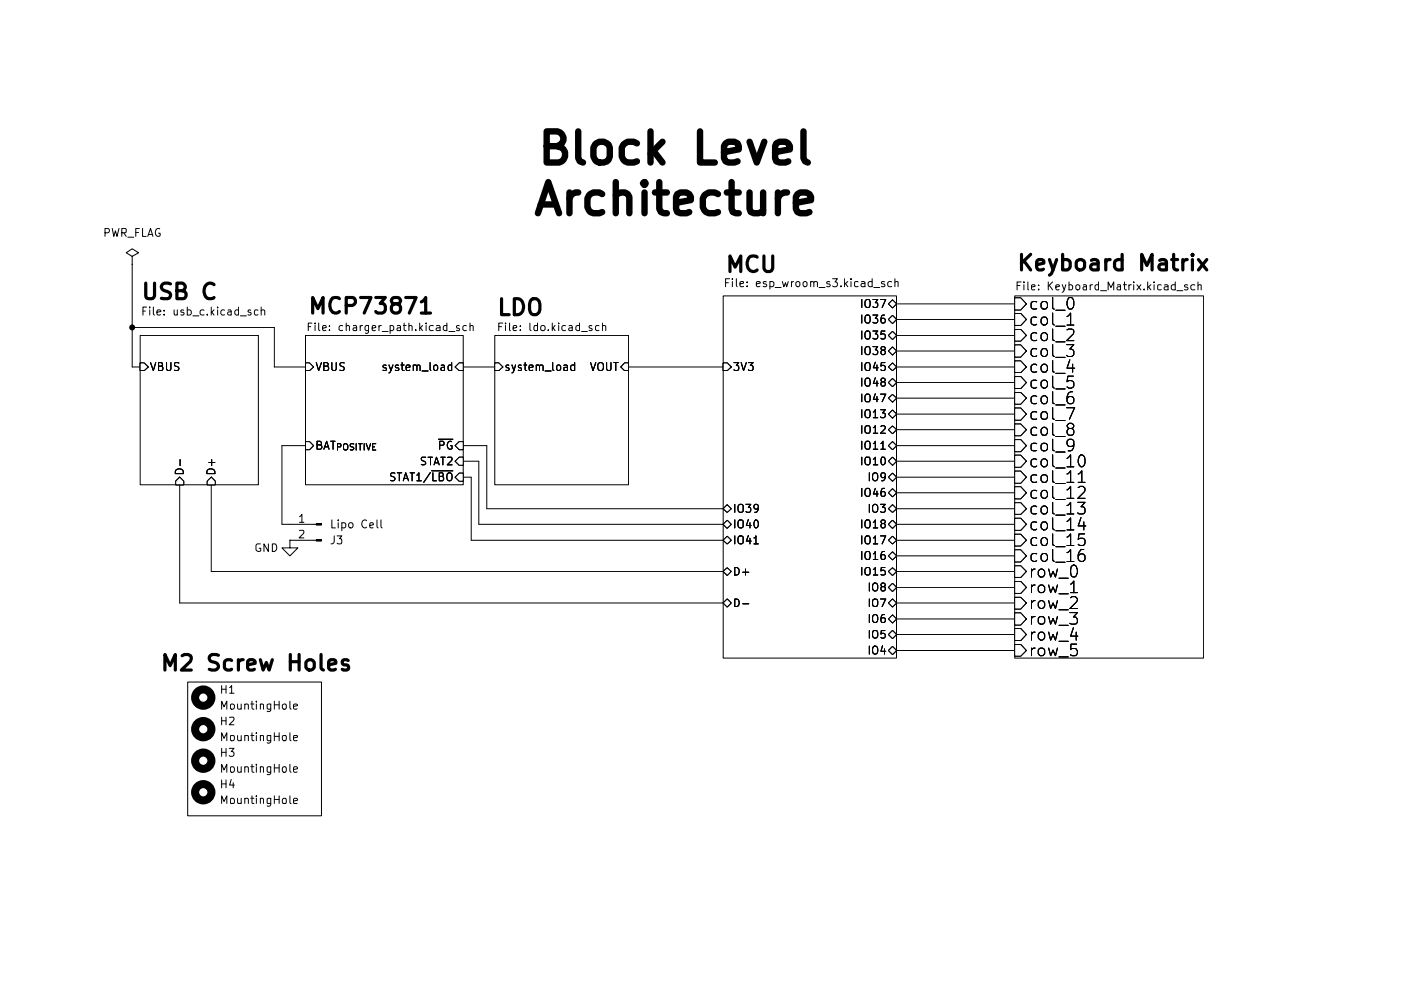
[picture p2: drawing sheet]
<svg xmlns="http://www.w3.org/2000/svg" width="297mm" height="210mm" viewBox="0 0 297 210" stroke-linecap="round" stroke-linejoin="round" font-family="sans-serif">
<path d="M43.9 99.7a.9 .9 0 0 1 1.1-.2 .9 .9 0 0 1 .6 .9h-1.7zM44.3 98h1.3M44.9 97.5v1.2M44.8 101.2l.8 .8v.8h-1.7v-.8z" fill="none" stroke="#000" stroke-width=".21"/>
<path d="M38.1 101.2l.8 .8v.8h-1.6v-.8z" fill="#fff"/>
<path d="M37.3 99.7a.9 .9 0 0 1 1-.2 .9 .9 0 0 1 .6 .9h-1.7zM38.2 97.5v1.2M38.1 101.2l.8 .8v.8h-1.6v-.8z" fill="none" stroke="#000" stroke-width=".21"/>
<path d="M29.7 77h.9l.8 .8-.8 .8h-.9z" fill="#fff"/>
<path d="M29.7 77h.9l.8 .8-.8 .8h-.9zM31.9 76.9l.6 1.7 .5-1.7M33.6 77.6h.8v-.6l-.8-.1v1.7h.7a.5 .5 0 0 0 .3-.5 .5 .5 0 0 0-.4-.5M35.3 76.9v1.3l.3 .4 .5-.1 .1-.3v-1.3M37.9 77l-.6-.1-.3 .1v.5l.8 .3 .1 .3-.1 .3-.2 .2-.6-.1" fill="none" stroke="#000" stroke-width=".21"/>
<path d="M97.4 77h.8v1.6h-.8l-.9-.8z" fill="#fff"/>
<g fill="none" stroke="#000" stroke-width=".21">
<path d="M81.9 77.5l-.5-.1-.2 .2 .1 .3 .6 .2v.4h-.7M82.5 77.4l.4 1.2M83.3 77.4l-.4 1.2-.4 .5M84.5 77.5l-.4-.1-.3 .2 .1 .3 .6 .2v.4h-.7M85 77.4h.7M85.3 76.9v1.4l.4 .3M86.1 78l.9-.2-.1-.3-.5-.1-.3 .2 .1 .9h.7M87.6 77.6l.3-.2 .4 .1 .1 1.1M87.6 77.4v1.2M88.4 77.6a.35 .35 0 0 1 .3-.2 .35 .35 0 0 1 .4 .2v1M89.5 78.7h1.3M91.2 76.9v1.4l.2 .3"/>
<path d="M92 77.6l.3-.2 .4 .2 .1 .6-.3 .4-.5-.2zM93.6 77.5h.5l.1 1.1M94.2 77.8l-.5 .1a.35 .35 0 0 0-.2 .3 .35 .35 0 0 0 .2 .4l.5-.1M95.8 77.5l-.6-.1-.2 .3 .1 .7 .1 .2 .6-.1M95.8 76.9v1.7M97.4 77h.8v1.6h-.8l-.9-.8z"/>
</g>
<path d="M64.8 77h.8l.9 .8-.9 .8h-.8z" fill="#fff"/>
<path d="M64.8 77h.8l.9 .8-.9 .8h-.8zM67.1 76.9l.5 1.7 .6-1.7M68.7 77.6h.7l.2-.3-.2-.3-.7-.1v1.7h.6l.4-.4a.46 .46 0 0 0-.4-.6M70.4 76.9v1.3l.3 .4h.3l.3-.4v-1.3M73 77a.6 .6 0 0 0-.9 .2l.1 .4a.58 .58 0 0 1 .7 .2 .58 .58 0 0 1-.1 .7h-.7" fill="none" stroke="#000" stroke-width=".21"/>
<path d="M96.5 101.2l.9-.9h.8v1.7h-.8z" fill="#fff"/>
<g fill="none" stroke="#000" stroke-width=".21">
<path d="M91.5 99.8h4.5M83.7 100.3a.6 .6 0 0 0-.9 .3l.1 .3a.61 .61 0 0 1 .7 .3 .61 .61 0 0 1 0 .7h-.8M84.2 100.2h1M84.7 100.2v1.7M85.5 101.9l.5-1.7 .6 1.7M85.7 101.4h.7M87 100.2h.9M87.4 100.2v1.7M88.4 100.8l.4-.6v1.7M88.4 101.9h.9M91.3 100.2l-1.5 2.1M91.8 100.2v1.7h.7"/>
<path d="M93.1 101h.6a.41 .41 0 0 0 .3-.4 .41 .41 0 0 0-.3-.4h-.6v1.7h.7a.5 .5 0 0 0 .3-.5 .5 .5 0 0 0-.4-.4M94.8 100.5a.54 .54 0 0 1 1 0 1.12 1.12 0 0 1-.4 1.4h-.4a1.28 1.28 0 0 1-.2-1.4zM97.4 100.3h.8v1.7h-.8l-.9-.8z"/>
</g>
<path d="M97.4 96.9h.8v1.7h-.8l-.9-.8z" fill="#fff"/>
<path d="M90.3 96.9h-.8a.58 .58 0 0 0 0 .7 .58 .58 0 0 0 .6 .3l.2 .4a.67 .67 0 0 1-1 .2M90.8 96.9h.9M91.3 96.9v1.7M92 98.6l.5-1.7 .6 1.7M92.2 98.1h.8M93.5 96.9h.9M93.9 96.9v1.7M94.9 97l.8-.1 .1 .5-1 1.2h1M97.4 96.9h.8v1.7h-.8l-.9-.8z" fill="none" stroke="#000" stroke-width=".21"/>
<path d="M96.5 94.5l.9-.9h.8v1.7h-.8z" fill="#fff"/>
<path d="M93 93.1h3M93.2 94.4l.9-.1a.52 .52 0 0 0-.2-.7h-.7v1.6M95.8 93.6a.83 .83 0 0 0-1 .6 .83 .83 0 0 0 .5 1l.5-.1v-.6h-.3M97.4 93.6h.8v1.7h-.8l-.9-.8z" fill="none" stroke="#000" stroke-width=".21"/>
<path d="M64.8 93.6h.8l.9 .9-.9 .8h-.8z" fill="#fff"/>
<g fill="none" stroke="#000" stroke-width=".21">
<path d="M64.8 93.6h.8l.9 .9-.9 .8h-.8zM67.2 94.3h.8l.2-.2-.2-.5h-.8v1.6h.7l.3-.3a.46 .46 0 0 0-.4-.6M68.7 95.2l.6-1.6 .5 1.6M68.8 94.7h.9M70.1 93.6h.9M70.6 93.6v1.6M71.5 94.7h.7v-.6h-.7v1.3M72.9 94.2l.3-.1 .5 .1v.8l-.3 .4a.46 .46 0 0 1-.6-.4zM75 94.1h-.5l-.2 .1v.4l.7 .4-.2 .4-.5-.1M75.5 94.1v1.3M76 94.1h.8M76.4 94.1v1.3"/>
<path d="M77.2 94.1v1.3M77.6 94.1l.5 1.3 .5-1.3M79 94.7h.4M79.7 94.1h-.7v1.3h.7"/>
</g>
<path d="M104.9 77h.8l.9 .8-.9 .8h-.8z" fill="#fff"/>
<g fill="none" stroke="#000" stroke-width=".21">
<path d="M104.9 77h.8l.9 .8-.9 .8h-.8zM107.9 77.5l-.4-.1-.2 .2 .1 .3 .5 .2v.4h-.6M108.5 77.4l.5 1.2M109.3 77.4l-.3 1.2-.5 .5M110.5 77.5l-.3-.1-.3 .2 .1 .3 .5 .2v.4h-.6M111.1 77.4h.6M111.3 76.9v1.4l.4 .3M112.2 78l.8-.2-.1-.3-.5-.1-.2 .2 .1 .9h.6M113.7 77.6l.3-.2 .3 .1 .1 1.1M113.7 77.4v1.2M114.4 77.6l.2-.2 .5 .1v1.1M115.6 78.7h1.2"/>
<path d="M117.2 76.9v1.4l.2 .3M118.1 77.6l.2-.2 .5 .2 .1 .6-.2 .3-.4 .1-.2-.2zM119.5 77.5h.7l.1 1.1M120.3 77.8l-.8 .2v.5h.8M121.8 77.5l-.5-.1-.3 .3v.5l.2 .3h.6M121.8 76.9v1.7"/>
</g>
<path d="M132.4 77h.9v1.6h-.9l-.7-.8z" fill="#fff"/>
<path d="M125.2 76.9l.5 1.7 .6-1.7M126.8 77.1a.6 .6 0 0 1 .7-.2 .6 .6 0 0 1 .4 .5v.6a.59 .59 0 0 1-.6 .6 .59 .59 0 0 1-.6-.6zM128.6 76.9v1.3l.3 .4h.4l.2-.4v-1.3M130.1 76.9h1M130.6 76.9v1.7M132.4 77h.9v1.6h-.9l-.7-.8z" fill="none" stroke="#000" stroke-width=".21"/>
<path d="M215.1 86.5h1.3l1.2 1.3-1.2 1.3h-1.3z" fill="#fff"/>
<path d="M215.1 86.5h1.3l1.2 1.3-1.2 1.3h-1.3zM219.8 87.4a.84 .84 0 0 0-1.2 .3l.1 1 .4 .2 .7-.1M221 87.4a.78 .78 0 0 1 1.1 .3v.8a.74 .74 0 0 1-.7 .4 .74 .74 0 0 1-.7-.4v-.8zM223.2 86.4v2.2l.1 .2 .2 .1M223.9 89.2h1.9M226.1 86.4h1.7l-1.1 2.5" fill="none" stroke="#000" stroke-width=".21"/>
<path d="M215.1 63.2h1.3l1.2 1.2-1.2 1.3h-1.3z" fill="#fff"/>
<path d="M215.1 63.2h1.3l1.2 1.2-1.2 1.3h-1.3zM219.8 64l-.7-.1-.4 .2v1.2a.9 .9 0 0 0 1.1 .1M220.9 64.1l.3-.2a.67 .67 0 0 1 .9 .4v.8a.74 .74 0 0 1-.7 .5 .74 .74 0 0 1-.7-.5v-.8zM223.2 63.1v2.1l.1 .2 .2 .1M223.9 65.8h1.9M226.6 63.2a.71 .71 0 0 1 1 .3 2.22 2.22 0 0 1-.3 1.9l-.5 .1a1.47 1.47 0 0 1-.4-2z" fill="none" stroke="#000" stroke-width=".21"/>
<path d="M215.1 76.5h1.3l1.2 1.3-1.2 1.2h-1.3z" fill="#fff"/>
<path d="M215.1 76.5h1.3l1.2 1.3-1.2 1.2h-1.3zM219.8 77.4a.72 .72 0 0 0-1.2 .3l.1 1a.9 .9 0 0 0 1.1 .1M220.9 77.5a.67 .67 0 0 1 .7-.3 .67 .67 0 0 1 .5 .5v.7a.7 .7 0 0 1-.7 .5 .7 .7 0 0 1-.7-.5v-.7zM223.2 76.5v2.1l.1 .2 .2 .1M223.9 79.2h1.9M226.8 76.3l-.6 1.8h1.6M227.4 77.2v1.7" fill="none" stroke="#000" stroke-width=".21"/>
<path d="M215.1 69.8h1.3l1.2 1.3-1.2 1.2h-1.3z" fill="#fff"/>
<path d="M215.1 69.8h1.3l1.2 1.3-1.2 1.2h-1.3zM219.8 70.7a.72 .72 0 0 0-1.2 .3l.1 1a.9 .9 0 0 0 1.1 .1M220.9 70.8a.67 .67 0 0 1 .7-.3 .67 .67 0 0 1 .5 .5v.8a.74 .74 0 0 1-.7 .4 .74 .74 0 0 1-.7-.4v-.8zM223.2 69.8v2.1l.1 .2 .2 .1M223.9 72.5h1.9M226.2 69.9a1.27 1.27 0 0 1 1.4 0v.9l-1.5 1.4h1.6" fill="none" stroke="#000" stroke-width=".21"/>
<path d="M215.1 89.9h1.3l1.2 1.2-1.2 1.3h-1.3z" fill="#fff"/>
<path d="M215.1 89.9h1.3l1.2 1.2-1.2 1.3h-1.3zM219.8 90.8a.72 .72 0 0 0-1.2 .3l.1 .9a.9 .9 0 0 0 1.1 .2M220.9 90.8a.67 .67 0 0 1 .7-.2 .67 .67 0 0 1 .5 .5v.7a.7 .7 0 0 1-.7 .5 .7 .7 0 0 1-.7-.5v-.7zM223.2 89.7v2.2l.1 .3 .2 .1M223.9 92.5h1.9M226.7 90.8h-.2l-.3-.5a.73 .73 0 0 1 .7-.6 .73 .73 0 0 1 .8 .6l-.1 .3-.4 .2a.74 .74 0 0 0-1 .7 .74 .74 0 0 0 .8 .8 .74 .74 0 0 0 .7-.9l-.1-.3-.4-.3" fill="none" stroke="#000" stroke-width=".21"/>
<path d="M215.1 113.3h1.3l1.2 1.3-1.2 1.1h-1.3z" fill="#fff"/>
<path d="M215.1 113.3h1.3l1.2 1.3-1.2 1.1h-1.3zM219.8 114.1a.72 .72 0 0 0-1.2 .4l.1 .9a.9 .9 0 0 0 1.1 .2M220.9 114.2a.67 .67 0 0 1 .7-.2 .67 .67 0 0 1 .5 .5v.6a.7 .7 0 0 1-.7 .6 .7 .7 0 0 1-.7-.6v-.6zM223.2 113.2v2.1l.1 .3 .2 .1M223.9 115.9h1.9M226.2 113.9l.8-.7v2.5M226.2 115.7h1.5M230 113.2h-1.2l-.2 1.2 .4-.3 .8 .1 .2 .4v.8l-.4 .3h-.6l-.4-.3" fill="none" stroke="#000" stroke-width=".21"/>
<path d="M215.1 99.9h1.3l1.2 1.3-1.2 1.2h-1.3z" fill="#fff"/>
<path d="M215.1 99.9h1.3l1.2 1.3-1.2 1.2h-1.3zM223.2 99.8v2.1l.1 .3 .2 .1M219.8 100.8l-.7-.1-.4 .1v1.2a.9 .9 0 0 0 1.1 .2M220.9 100.8l.3-.1a.67 .67 0 0 1 .9 .4v.8a.74 .74 0 0 1-.7 .4 .74 .74 0 0 1-.7-.4v-.8zM223.9 102.5h1.9M226.2 100.5l.8-.7v2.5M226.2 102.3h1.5M228.6 100.5l.8-.7v2.5M228.6 102.3h1.4" fill="none" stroke="#000" stroke-width=".21"/>
<path d="M215.1 66.5h1.3l1.2 1.2-1.2 1.3h-1.3z" fill="#fff"/>
<path d="M215.1 66.5h1.3l1.2 1.2-1.2 1.3h-1.3zM219.8 67.3a.8 .8 0 0 0-1.2 .4v.7a.77 .77 0 0 0 1.2 .3M221 67.3a.74 .74 0 0 1 1.1 .4v.7a.7 .7 0 0 1-.7 .5 .7 .7 0 0 1-.7-.5v-.7zM223.2 66.4v2.2l.3 .3M223.9 69.2h1.9M226.2 67.1l.8-.7v2.5M226.2 68.9h1.5" fill="none" stroke="#000" stroke-width=".21"/>
<path d="M215.1 73.2h1.3l1.2 1.2-1.2 1.3h-1.3z" fill="#fff"/>
<path d="M215.1 73.2h1.3l1.2 1.2-1.2 1.3h-1.3zM219.8 74a.8 .8 0 0 0-1.2 .4v.7a.77 .77 0 0 0 1.2 .3M221 74a.74 .74 0 0 1 1.1 .4v.7a.7 .7 0 0 1-.7 .5 .7 .7 0 0 1-.7-.5v-.7zM223.2 73.1v2.1l.3 .4M223.9 75.8h1.9M226.1 73.1h1.6l-.9 .9a.82 .82 0 0 1 .9 .5l-.1 .9-.4 .2h-.7l-.4-.2" fill="none" stroke="#000" stroke-width=".21"/>
<path d="M215.1 96.5h1.3l1.2 1.3-1.2 1.3h-1.3z" fill="#fff"/>
<path d="M215.1 96.5h1.3l1.2 1.3-1.2 1.3h-1.3zM219.8 97.5a.72 .72 0 0 0-1.2 .3v.7a.77 .77 0 0 0 1.2 .3M220.9 97.5a.67 .67 0 0 1 .7-.2 .67 .67 0 0 1 .5 .5v.7a.7 .7 0 0 1-.7 .5 .7 .7 0 0 1-.7-.5v-.7zM223.2 96.4v2.2l.3 .4M223.9 99.2h1.9M226.2 97.2l.8-.8v2.6M226.2 99h1.5M228.9 96.7a.61 .61 0 0 1 .6-.3 .61 .61 0 0 1 .5 .5 1.48 1.48 0 0 1-.6 2.1h-.2a1.71 1.71 0 0 1-.3-2.3z" fill="none" stroke="#000" stroke-width=".21"/>
<path d="M215.1 106.6h1.3l1.2 1.3-1.2 1.2h-1.3z" fill="#fff"/>
<path d="M215.1 106.6h1.3l1.2 1.3-1.2 1.2h-1.3zM219.8 107.4a.72 .72 0 0 0-1.2 .4l.1 .9a.9 .9 0 0 0 1.1 .2M220.9 107.5a.67 .67 0 0 1 .7-.2 .67 .67 0 0 1 .5 .5v.7a.74 .74 0 0 1-.7 .5 .74 .74 0 0 1-.7-.5v-.7zM223.2 106.5v2.1l.1 .3 .2 .1M223.9 109.2h1.9M226.2 107.2l.8-.7v2.5M226.2 109h1.5M228.5 106.5h1.5l-.8 .9h.4l.4 .3v1l-.4 .3h-.7l-.4-.3" fill="none" stroke="#000" stroke-width=".21"/>
<path d="M215.1 103.2h1.3l1.2 1.3-1.2 1.2h-1.3z" fill="#fff"/>
<path d="M215.1 103.2h1.3l1.2 1.3-1.2 1.2h-1.3zM219.8 104.1a.8 .8 0 0 0-1.2 .4v.7a.77 .77 0 0 0 1.2 .3M221 104.1a.74 .74 0 0 1 1.1 .4v.7a.7 .7 0 0 1-.7 .5 .7 .7 0 0 1-.7-.5v-.7zM223.2 103.1v2.2l.3 .4M223.9 105.9h1.9M226.2 103.9l.8-.8v2.6M226.2 105.7h1.5M228.6 103.4l.4-.3h.6a.72 .72 0 0 1 .4 1.1l-1.5 1.5h1.5" fill="none" stroke="#000" stroke-width=".21"/>
<path d="M215.1 109.9h1.3l1.2 1.3-1.2 1.2h-1.3z" fill="#fff"/>
<path d="M215.1 109.9h1.3l1.2 1.3-1.2 1.2h-1.3zM219.8 110.7a.8 .8 0 0 0-1.2 .5v.6a.77 .77 0 0 0 1.2 .4M221 110.7a.74 .74 0 0 1 1.1 .5v.6a.7 .7 0 0 1-.7 .6 .7 .7 0 0 1-.7-.6v-.6zM223.2 109.8v2.1l.3 .5M223.9 112.5h1.9M226.2 110.6l.8-.8v2.6M226.2 112.4h1.5M229.2 109.7l-.6 1.8h1.6M229.8 110.7v1.7" fill="none" stroke="#000" stroke-width=".21"/>
<path d="M215.1 79.8h1.3l1.2 1.3-1.2 1.3h-1.3z" fill="#fff"/>
<path d="M215.1 79.8h1.3l1.2 1.3-1.2 1.3h-1.3zM223.2 79.8v2.1l.3 .4M227.6 79.8h-1.2l-.2 1.1 .4-.2h.6l.4 .2v1.1l-.4 .3h-.6l-.4-.3M219.8 80.7a.84 .84 0 0 0-1.2 .3v.8a.77 .77 0 0 0 1.2 .3M221 80.7a.78 .78 0 0 1 1.1 .3v.8a.7 .7 0 0 1-.7 .5 .7 .7 0 0 1-.7-.5v-.8zM223.9 82.5h1.9" fill="none" stroke="#000" stroke-width=".21"/>
<path d="M215.1 116.6h1.3l1.2 1.3-1.2 1.2h-1.3z" fill="#fff"/>
<path d="M215.1 116.6h1.3l1.2 1.3-1.2 1.2h-1.3zM219.8 117.4a.84 .84 0 0 0-1.2 .4v.7a.77 .77 0 0 0 1.2 .4M221 117.4a.78 .78 0 0 1 1.1 .4v.7a.7 .7 0 0 1-.7 .6 .7 .7 0 0 1-.7-.6v-.7zM223.2 116.5v2.1l.3 .4M223.9 119.2h1.9M226.2 117.2l.8-.7v2.5M226.2 119h1.5M229.8 116.5a.78 .78 0 0 0-1 .6l-.2 .5v.9a.87 .87 0 0 0 1 .5l.4-.2v-.9a.84 .84 0 0 0-.9-.5l-.5 .5" fill="none" stroke="#000" stroke-width=".21"/>
<path d="M215.1 93.2h1.3l1.2 1.3-1.2 1.3h-1.3z" fill="#fff"/>
<path d="M215.1 93.2h1.3l1.2 1.3-1.2 1.3h-1.3zM219.8 94.1l-.7-.1-.4 .1-.1 .3 .1 1 .4 .2 .7-.1M220.9 94.1l.3-.1a.67 .67 0 0 1 .9 .4v.8a.74 .74 0 0 1-.7 .4 .74 .74 0 0 1-.7-.4v-.8zM223.2 93.1v2.1l.1 .3 .2 .1M223.9 95.8h1.9M227.7 94.1l-.1 .3a.78 .78 0 0 1-1.4-.3v-.5l.2-.2a.75 .75 0 0 1 1.3 .2v1a.93 .93 0 0 1-1.2 1" fill="none" stroke="#000" stroke-width=".21"/>
<path d="M215.1 83.2h1.3l1.2 1.2-1.2 1.3h-1.3z" fill="#fff"/>
<path d="M215.1 83.2h1.3l1.2 1.2-1.2 1.3h-1.3zM219.8 84.1a.72 .72 0 0 0-1.2 .3l.1 .9a.9 .9 0 0 0 1.1 .2M220.9 84.2a.67 .67 0 0 1 .7-.3 .67 .67 0 0 1 .5 .5v.7a.7 .7 0 0 1-.7 .5 .7 .7 0 0 1-.7-.5v-.7zM223.2 83.1v2.2l.1 .2 .2 .1M223.9 85.9h1.9M227.4 83.1a1.1 1.1 0 0 0-1.2 1.1v.9l.2 .2a.72 .72 0 0 0 .7 .3 .72 .72 0 0 0 .6-.5l-.1-.8a.82 .82 0 0 0-1.4 .2" fill="none" stroke="#000" stroke-width=".21"/>
<path d="M215.1 120h1.3l1.2 1.2-1.2 1.2h-1.3z" fill="#fff"/>
<path d="M215.1 120h1.3l1.2 1.2-1.2 1.2h-1.3zM218.7 120.6v1.7M219.5 120.6h-.3l-.5 .6M220.3 120.9a.67 .67 0 0 1 .7-.3 .67 .67 0 0 1 .5 .6v.6a.7 .7 0 0 1-.7 .6 .7 .7 0 0 1-.7-.6v-.6zM222.3 120.6l.5 1.7 .5-1.1 .5 1.1 .4-1.7M224.5 122.6h2M227.2 120.1l.1-.1a.52 .52 0 0 1 .9 .1 1.71 1.71 0 0 1-.4 2.2 .6 .6 0 0 1-.7-.5l-.1-1z" fill="none" stroke="#000" stroke-width=".21"/>
<path d="M215.1 123.3h1.3l1.2 1.2-1.2 1.3h-1.3z" fill="#fff"/>
<path d="M215.1 123.3h1.3l1.2 1.2-1.2 1.3h-1.3zM218.7 124v1.6M219.5 124a.63 .63 0 0 0-.8 .5M220.4 124.1a.78 .78 0 0 1 1.1 .4v.7a.74 .74 0 0 1-.7 .5 .74 .74 0 0 1-.7-.5v-.7zM222.3 124l.5 1.6 .5-1.1 .5 1.1 .4-1.6M224.5 125.9h2M227 123.9l.7-.7v2.4M227 125.6h1.4" fill="none" stroke="#000" stroke-width=".21"/>
<path d="M215.1 126.7h1.3l1.2 1.1-1.2 1.3h-1.3z" fill="#fff"/>
<path d="M215.1 126.7h1.3l1.2 1.1-1.2 1.3h-1.3zM218.7 127.3v1.7M219.5 127.3h-.3l-.5 .5M220.3 127.6a.67 .67 0 0 1 .7-.3 .67 .67 0 0 1 .5 .5v.7a.7 .7 0 0 1-.7 .6 .7 .7 0 0 1-.7-.6v-.7zM222.3 127.3l.5 1.7 .5-1.2 .5 1.2 .4-1.7M224.5 129.3h2M227 126.7l.3-.2h.6l.4 .2 .1 .6-1.6 1.7h1.6" fill="none" stroke="#000" stroke-width=".21"/>
<path d="M215.1 130h1.3l1.2 1.2-1.2 1.3h-1.3z" fill="#fff"/>
<path d="M215.1 130h1.3l1.2 1.2-1.2 1.3h-1.3zM218.7 130.7v1.6M219.5 130.7a.63 .63 0 0 0-.8 .4M220.3 130.9l.3-.2a.67 .67 0 0 1 .9 .4v.8a.74 .74 0 0 1-.7 .5 .74 .74 0 0 1-.7-.5v-.8zM222.3 130.7l.5 1.6 .5-1.2 .5 1.2 .4-1.6M224.5 132.6h2M226.8 129.9h1.6l-.8 .9a.64 .64 0 0 1 .8 .5v.6l-.2 .3-1 .1-.4-.1" fill="none" stroke="#000" stroke-width=".21"/>
<path d="M215.1 133.3h1.3l1.2 1.2-1.2 1.3h-1.3z" fill="#fff"/>
<path d="M215.1 133.3h1.3l1.2 1.2-1.2 1.3h-1.3zM218.7 134v1.7M219.5 134a.6 .6 0 0 0-.8 .5M220.4 134.1a.74 .74 0 0 1 1.1 .4v.7a.7 .7 0 0 1-.7 .5 .7 .7 0 0 1-.7-.5v-.7zM222.3 134l.5 1.7 .5-1.2 .5 1.2 .4-1.7M224.5 136h2M227.6 133.1l-.6 1.8h1.5M228.2 134v1.7" fill="none" stroke="#000" stroke-width=".21"/>
<path d="M215.1 136.7h1.3l1.2 1.2-1.2 1.2h-1.3z" fill="#fff"/>
<path d="M215.1 136.7h1.3l1.2 1.2-1.2 1.2h-1.3zM218.7 137.4v1.6M219.5 137.4a.63 .63 0 0 0-.8 .4M220.3 137.6l.3-.2a.67 .67 0 0 1 .9 .4v.8a.74 .74 0 0 1-.7 .4 .74 .74 0 0 1-.7-.4v-.8zM222.3 137.4l.5 1.6 .5-1.2 .5 1.2 .4-1.6M224.5 139.3h2M228.3 136.6h-1.2l-.1 1.2 .3-.3 .9 .1 .2 .4v.6l-.5 .4h-.6l-.3-.2" fill="none" stroke="#000" stroke-width=".21"/>
<path d="M153.3 77h.9l.8 .8-.8 .8h-.9z" fill="#fff"/>
<path d="M153.3 77h.9l.8 .8-.8 .8h-.9zM155.6 76.9h1l-.5 .6 .4 .1 .1 .2-.1 .6-.2 .2-.7-.2M157.1 76.9l.5 1.7 .6-1.7M158.7 76.9h1l-.6 .6 .5 .1v.8l-.3 .2-.6-.2" fill="none" stroke="#000" stroke-width=".21"/>
<path d="M189.2 107l.9 .9-.9 .7-.8-.7z" fill="#fff"/>
<path d="M184.3 106.9v1.7M185.1 107.2a.55 .55 0 0 1 .6-.3 .55 .55 0 0 1 .4 .5l-.1 1a.54 .54 0 0 1-.9 0zM186.7 106.9h1l-.6 .6 .5 .2v.8l-.2 .1-.7-.1M188.4 107.9l.8-.9 .9 .9-.9 .7z" fill="none" stroke="#000" stroke-width=".21"/>
<path d="M188.4 137.9l.8-.8 .9 .8-.9 .9z" fill="#fff"/>
<path d="M184.3 137v1.7M185.1 137.2a.54 .54 0 0 1 .9 0 1.12 1.12 0 0 1-.3 1.5l-.4-.1a1.28 1.28 0 0 1-.2-1.4zM187.1 136.9l-.3 1.2h1M187.5 137.6v1.1M188.4 137.9l.8-.8 .9 .8-.9 .9z" fill="none" stroke="#000" stroke-width=".21"/>
<path d="M188.4 134.5l.8-.8 .9 .8-.9 .9z" fill="#fff"/>
<path d="M184.3 133.7v1.6M185.1 133.9a.69 .69 0 0 1 .9 0 1.05 1.05 0 0 1-.3 1.4 .57 .57 0 0 1-.7-.5zM187.6 133.7h-.7l-.1 .8 .1-.2 .6 .1 .2 .2-.1 .5-.2 .2h-.5l-.1-.2M188.4 134.5l.8-.8 .9 .8-.9 .9z" fill="none" stroke="#000" stroke-width=".21"/>
<path d="M188.4 131.2l.8-.8 .9 .8-.9 .9z" fill="#fff"/>
<path d="M184.3 130.3v1.7M185.1 130.6a.54 .54 0 0 1 .9 0 1.12 1.12 0 0 1-.3 1.4l-.4-.1a1.28 1.28 0 0 1-.2-1.3zM187.5 130.3h-.3a1.18 1.18 0 0 0-.2 1.7l.6-.2 .1-.6-.3-.2h-.4l-.2 .2M188.4 131.2l.8-.8 .9 .8-.9 .9z" fill="none" stroke="#000" stroke-width=".21"/>
<path d="M188.4 127.8l.8-.8 .9 .8-.9 .9z" fill="#fff"/>
<path d="M184.3 127v1.6M185.1 127.2l.6-.2a1.05 1.05 0 0 1 .3 1.4l-.6 .2a1.05 1.05 0 0 1-.3-1.4zM186.7 127h1.1l-.8 1.6M188.4 127.8l.8-.8 .9 .8-.9 .9z" fill="none" stroke="#000" stroke-width=".21"/>
<path d="M188.4 124.5l.8-.8 .9 .8-.9 .9z" fill="#fff"/>
<path d="M184.3 123.6v1.7M185.1 123.9a.54 .54 0 0 1 .9 0 1.12 1.12 0 0 1-.3 1.4l-.4-.1a1.28 1.28 0 0 1-.2-1.3zM187 124.4l-.2-.4 .1-.2 .1-.2 .5 .1 .2 .3-.1 .2-.7 .3a.6 .6 0 0 0 .1 .8h.4l.3-.3-.1-.5-.2-.1M188.4 124.5l.8-.8 .9 .8-.9 .9z" fill="none" stroke="#000" stroke-width=".21"/>
<path d="M188.4 101.2l.8-.9 .9 .9-.9 .8z" fill="#fff"/>
<path d="M184.3 100.2v1.7M185.1 100.5a.54 .54 0 0 1 .9 0 1.12 1.12 0 0 1-.3 1.4h-.4a1.28 1.28 0 0 1-.2-1.4zM187.7 100.9l-.2 .3-.5 .1a.6 .6 0 0 1 0-1.1h.4a1.06 1.06 0 0 1-.2 1.7h-.3M188.4 101.2l.8-.9 .9 .9-.9 .8z" fill="none" stroke="#000" stroke-width=".21"/>
<path d="M189.2 96.9l.9 .9-.9 .8-.8-.8z" fill="#fff"/>
<path d="M182.7 96.9v1.7M183.5 97.1l.1-.2h.7l.1 .2a1.16 1.16 0 0 1-.3 1.5 .6 .6 0 0 1-.7-.6zM185.2 97.4l.4-.5v1.7M185.2 98.6h.9M186.9 96.9h.6a.96 .96 0 0 1-.4 1.7 1.28 1.28 0 0 1-.2-1.7zM188.4 97.8l.8-.9 .9 .9-.9 .8z" fill="none" stroke="#000" stroke-width=".21"/>
<path d="M188.4 94.5l.8-.9 .9 .9-.9 .8z" fill="#fff"/>
<path d="M182.7 93.6v1.6M183.5 93.8a.6 .6 0 0 1 .8-.2l.2 .5a.91 .91 0 0 1-.4 1.1 .6 .6 0 0 1-.7-.5zM185.2 94.1l.4-.5v1.6M185.2 95.2h.9M186.8 94.1l.4-.5v1.6M186.8 95.2h.9M188.4 94.5l.8-.9 .9 .9-.9 .8z" fill="none" stroke="#000" stroke-width=".21"/>
<path d="M188.4 91.1l.8-.8 .9 .8-.9 .8z" fill="#fff"/>
<path d="M182.7 90.3v1.6M183.5 90.4l.3-.1h.5a1.12 1.12 0 0 1-.2 1.6h-.3a1.05 1.05 0 0 1-.3-1.5zM185.2 90.7l.4-.4v1.6M185.2 91.9h.9M186.8 90.4l.1-.1h.5l.3 .4-1 1.2h1M188.4 91.1l.8-.8 .9 .8-.9 .8z" fill="none" stroke="#000" stroke-width=".21"/>
<path d="M188.4 87.8l.8-.8 .9 .8-.9 .8z" fill="#fff"/>
<path d="M182.7 86.9v1.7M183.5 87.1a.6 .6 0 0 1 .8-.1l.2 .5a.91 .91 0 0 1-.4 1.1 .6 .6 0 0 1-.7-.6zM185.2 87.4l.4-.5v1.7M185.2 88.6h.9M186.7 86.9h1l-.6 .6 .6 .3-.1 .6-.2 .2-.7-.2M188.4 87.8l.8-.8 .9 .8-.9 .8z" fill="none" stroke="#000" stroke-width=".21"/>
<path d="M188.4 121.2l.8-.8 .9 .8-.9 .8z" fill="#fff"/>
<path d="M182.7 120.3v1.6M183.5 120.6a.6 .6 0 0 1 .8-.2 1.12 1.12 0 0 1-.2 1.5l-.6-.1zM185.2 120.7l.3-.1 .1-.3v1.6M185.2 121.9h.9M187.6 120.3h-.7l-.1 .8 .1-.2 .6 .1 .2 .2-.1 .6h-.8M188.4 121.2l.8-.8 .9 .8-.9 .8z" fill="none" stroke="#000" stroke-width=".21"/>
<path d="M188.4 117.9l.8-.9 .9 .9-.9 .8z" fill="#fff"/>
<path d="M182.7 116.9v1.7M183.5 117.2a.6 .6 0 0 1 .8-.2l.2 .5a.91 .91 0 0 1-.4 1.1 .6 .6 0 0 1-.7-.6zM185.2 117.4l.4-.5v1.7M185.2 118.6h.9M187.5 116.9h-.3a1.18 1.18 0 0 0-.2 1.7l.6-.2 .1-.5-.3-.3h-.4l-.2 .3M188.4 117.9l.8-.9 .9 .9-.9 .8z" fill="none" stroke="#000" stroke-width=".21"/>
<path d="M188.4 114.6l.8-.9 .9 .9-.9 .7z" fill="#fff"/>
<path d="M182.7 113.6v1.7M183.5 113.9a.6 .6 0 0 1 .8-.2 1.28 1.28 0 0 1-.2 1.6 .6 .6 0 0 1-.7-.6zM185.2 114h.1l.3-.4v1.7M185.2 115.3h.9M186.7 113.6h1.1l-.8 1.7M188.4 114.6l.8-.9 .9 .9-.9 .7z" fill="none" stroke="#000" stroke-width=".21"/>
<path d="M188.4 111.2l.8-.9 .9 .9-.9 .8z" fill="#fff"/>
<path d="M182.7 110.2v1.7M183.5 110.5a.6 .6 0 0 1 .8-.2l.1 .2a1.16 1.16 0 0 1-.3 1.4 .6 .6 0 0 1-.7-.5zM185.2 110.7l.4-.5v1.7M185.2 111.9h.9M187 111l-.2-.3 .2-.5 .6 .2 .1 .3-.2 .2a.63 .63 0 0 0-.7 .4l.2 .6 .5-.1 .2-.5-.3-.3M188.4 111.2l.8-.9 .9 .9-.9 .8z" fill="none" stroke="#000" stroke-width=".21"/>
<path d="M188.4 71.1l.8-.8 .9 .8-.9 .9z" fill="#fff"/>
<path d="M182.7 70.2v1.7M183.5 70.4a.6 .6 0 0 1 .8-.1l.2 .5a.91 .91 0 0 1-.4 1.1 .6 .6 0 0 1-.7-.6zM185.1 70.2h1l-.5 .6 .3 .1 .2 .2-.1 .6-.2 .2-.7-.2M187.6 70.2h-.7l-.1 .8 .1-.2 .6 .1 .2 .2-.1 .6-.2 .2h-.5l-.1-.2M188.4 71.1l.8-.8 .9 .8-.9 .9z" fill="none" stroke="#000" stroke-width=".21"/>
<path d="M188.4 67.7l.8-.8 .9 .8-.9 .9z" fill="#fff"/>
<path d="M182.7 66.8v1.7M183.5 67.1a.6 .6 0 0 1 .8-.2l.1 .2a1.16 1.16 0 0 1-.3 1.4 .6 .6 0 0 1-.7-.5zM185.1 66.8h1l-.5 .7 .3 .1 .2 .2-.1 .5-.2 .2-.7-.2M187.5 66.8h-.3a1.18 1.18 0 0 0-.2 1.7l.5-.1 .2-.6-.3-.3h-.4l-.2 .3M188.4 67.7l.8-.8 .9 .8-.9 .9z" fill="none" stroke="#000" stroke-width=".21"/>
<path d="M189.2 63.6l.9 .8-.9 .9-.8-.9z" fill="#fff"/>
<path d="M182.7 63.5v1.7M183.5 63.8a.6 .6 0 0 1 .8-.2l.2 .5a.91 .91 0 0 1-.4 1.1 .6 .6 0 0 1-.7-.6zM185.1 63.5h1l-.5 .7h.3l.2 .2-.1 .6-.2 .2-.7-.2M186.7 63.5h1.1l-.8 1.7M188.4 64.4l.8-.8 .9 .8-.9 .9z" fill="none" stroke="#000" stroke-width=".21"/>
<path d="M188.4 77.8l.8-.8 .9 .8-.9 .8z" fill="#fff"/>
<path d="M182.7 76.9v1.7M183.5 77.1a.6 .6 0 0 1 .8-.1 1.28 1.28 0 0 1-.2 1.6 .6 .6 0 0 1-.7-.6zM185.6 76.8l-.4 1.2h1M185.9 77.4v1.2M187.6 76.9h-.7l-.1 .7 .1-.1 .6 .1 .2 .2-.1 .6-.2 .2h-.5l-.1-.2M188.4 77.8l.8-.8 .9 .8-.9 .8z" fill="none" stroke="#000" stroke-width=".21"/>
<path d="M188.4 104.5l.8-.9 .9 .9-.9 .8z" fill="#fff"/>
<path d="M182.7 103.5v1.7M183.5 103.8a.6 .6 0 0 1 .8-.2l.1 .2a1.16 1.16 0 0 1-.3 1.4 .6 .6 0 0 1-.7-.5zM185.6 103.5l-.4 1.2h1M185.9 104.1v1.1M187.5 103.5h-.3a1.18 1.18 0 0 0-.2 1.7l.6-.1 .1-.5-.3-.4h-.4l-.2 .4M188.4 104.5l.8-.9 .9 .9-.9 .8z" fill="none" stroke="#000" stroke-width=".21"/>
<path d="M188.4 84.4l.8-.7 .9 .7-.9 .9z" fill="#fff"/>
<path d="M182.7 83.6v1.6M183.5 83.8a.6 .6 0 0 1 .8-.1 1.5 1.5 0 0 1 0 1.5h-.7a1.28 1.28 0 0 1-.1-1.4zM185.6 83.5l-.4 1.2h1M185.9 84.1v1.1M186.7 83.6h1.1l-.8 1.6M188.4 84.4l.8-.7 .9 .7-.9 .9z" fill="none" stroke="#000" stroke-width=".21"/>
<path d="M189.2 80.3l.9 .8-.9 .9-.8-.9z" fill="#fff"/>
<path d="M182.7 80.2v1.7M183.5 80.4a.6 .6 0 0 1 .8-.1l.2 .5a.91 .91 0 0 1-.4 1.1 .6 .6 0 0 1-.7-.6zM185.6 80.1l-.4 1.2h1M185.9 80.8v1.1M187 80.9l-.2-.3 .1-.3 .1-.1 .5 .1 .2 .2-.1 .3-.6 .1-.2 .3v.3l.2 .4h.4l.3-.4v-.3l-.3-.3M188.4 81.1l.8-.8 .9 .8-.9 .9z" fill="none" stroke="#000" stroke-width=".21"/>
<path d="M188.4 74.4l.8-.8 .9 .8-.9 .9z" fill="#fff"/>
<path d="M182.7 73.5v1.7M183.5 73.7a.6 .6 0 0 1 .8-.1l.1 .1a1.16 1.16 0 0 1-.3 1.5 .6 .6 0 0 1-.7-.5zM185.1 73.5h1l-.5 .7 .3 .1 .2 .2-.1 .5-.2 .2-.7-.2M187 74.3l-.2-.4 .2-.4 .6 .2 .1 .2-.2 .3a.63 .63 0 0 0-.7 .4l.2 .6 .5-.1 .2-.5-.3-.3M188.4 74.4l.8-.8 .9 .8-.9 .9z" fill="none" stroke="#000" stroke-width=".21"/>
<path d="M153.3 121.2l.9-.8 .8 .8-.8 .8z" fill="#fff"/>
<path d="M153.3 121.2l.9-.8 .8 .8-.8 .8zM155.8 120.3a.81 .81 0 0 1 .9 .8 .81 .81 0 0 1-.9 .8zM157.5 121.3h1.2M158.1 120.6v1.3" fill="none" stroke="#000" stroke-width=".21"/>
<path d="M153.3 127.8l.9-.8 .8 .8-.8 .9z" fill="#fff"/>
<path d="M153.3 127.8l.9-.8 .8 .8-.8 .9zM155.8 127a.81 .81 0 0 1 .9 .8 .81 .81 0 0 1-.9 .8zM157.5 128h1.2" fill="none" stroke="#000" stroke-width=".21"/>
<path d="M154.2 107l.8 .9-.8 .7-.9-.7z" fill="#fff"/>
<path d="M153.3 107.9l.9-.9 .8 .9-.8 .7zM155.8 106.9v1.7M156.5 107.2a.6 .6 0 0 1 1.1 0v1.2a.6 .6 0 0 1-.7 .2 .6 .6 0 0 1-.4-.6zM158.2 106.9h1l-.5 .6h.2l.3 .4-.1 .6-.2 .1h-.5l-.2-.1M160.8 107.6l-.4 .3-.5-.1v-.7l.5-.2a1.06 1.06 0 0 1-.1 1.7h-.3" fill="none" stroke="#000" stroke-width=".21"/>
<path d="M154.2 110.3l.8 .9-.8 .8-.9-.8z" fill="#fff"/>
<path d="M153.3 111.2l.9-.9 .8 .9-.8 .8zM155.8 110.2v1.7M156.5 110.5a.6 .6 0 0 1 1.1 0v1.2a.6 .6 0 0 1-.7 .2 .6 .6 0 0 1-.4-.5zM158.7 110.2l-.5 1.2h1.1M159 110.8v1.1M160.2 110.2a.89 .89 0 0 1 .6 .9 .89 .89 0 0 1-.6 .8l-.3-.6v-.7z" fill="none" stroke="#000" stroke-width=".21"/>
<path d="M153.3 114.6l.9-.9 .8 .9-.8 .7z" fill="#fff"/>
<path d="M153.3 114.6l.9-.9 .8 .9-.8 .7zM155.8 113.6v1.7M156.5 113.9a.6 .6 0 0 1 1.1 0v1.2a.6 .6 0 0 1-.7 .2 .6 .6 0 0 1-.4-.6zM158.7 113.5l-.5 1.2h1.1M159 114.1v1.2M159.9 114l.3-.1 .1-.3v1.7M159.9 115.3h.9" fill="none" stroke="#000" stroke-width=".21"/>
<path d="M44.8 101.2l.8 .8v.8h-1.7v-.8z" fill="#fff"/>
<path d="M43.9 99.7a.9 .9 0 0 1 1.1-.2 .9 .9 0 0 1 .6 .9h-1.7zM44.3 98h1.3M44.9 97.5v1.2M44.8 101.2l.8 .8v.8h-1.7v-.8z" fill="none" stroke="#000" stroke-width=".21"/>
<path d="M38.1 101.2l.8 .8v.8h-1.6v-.8z" fill="#fff"/>
<path d="M37.3 99.7a.9 .9 0 0 1 1-.2 .9 .9 0 0 1 .6 .9h-1.7zM38.2 97.5v1.2M38.1 101.2l.8 .8v.8h-1.6v-.8z" fill="none" stroke="#000" stroke-width=".21"/>
<path d="M29.7 77h.9l.8 .8-.8 .8h-.9z" fill="#fff"/>
<path d="M29.7 71.1h25.1v31.7h-25.1zM29.7 77h.9l.8 .8-.8 .8h-.9zM31.9 76.9l.6 1.7 .5-1.7M33.6 77.6h.8v-.6l-.8-.1v1.7h.7a.5 .5 0 0 0 .3-.5 .5 .5 0 0 0-.4-.5M35.3 76.9v1.3l.3 .4 .5-.1 .1-.3v-1.3M37.9 77l-.6-.1-.3 .1v.5l.8 .3 .1 .3-.1 .3-.2 .2-.6-.1" fill="none" stroke="#000" stroke-width=".21"/>
<path d="M97.4 77h.8v1.6h-.8l-.9-.8z" fill="#fff"/>
<g fill="none" stroke="#000" stroke-width=".21">
<path d="M81.9 77.5l-.5-.1-.2 .2 .1 .3 .6 .2v.4h-.7M82.5 77.4l.4 1.2M83.3 77.4l-.4 1.2-.4 .5M84.5 77.5l-.4-.1-.3 .2 .1 .3 .6 .2v.4h-.7M85 77.4h.7M85.3 76.9v1.4l.4 .3M86.1 78l.9-.2-.1-.3-.5-.1-.3 .2 .1 .9h.7M87.6 77.6l.3-.2 .4 .1 .1 1.1M87.6 77.4v1.2M88.4 77.6a.35 .35 0 0 1 .3-.2 .35 .35 0 0 1 .4 .2v1M89.5 78.7h1.3M91.2 76.9v1.4l.2 .3"/>
<path d="M92 77.6l.3-.2 .4 .2 .1 .6-.3 .4-.5-.2zM93.6 77.5h.5l.1 1.1M94.2 77.8l-.5 .1a.35 .35 0 0 0-.2 .3 .35 .35 0 0 0 .2 .4l.5-.1M95.8 77.5l-.6-.1-.2 .3 .1 .7 .1 .2 .6-.1M95.8 76.9v1.7M97.4 77h.8v1.6h-.8l-.9-.8z"/>
</g>
<path d="M64.8 77h.8l.9 .8-.9 .8h-.8z" fill="#fff"/>
<path d="M64.8 77h.8l.9 .8-.9 .8h-.8zM67.1 76.9l.5 1.7 .6-1.7M68.7 77.6h.7l.2-.3-.2-.3-.7-.1v1.7h.6l.4-.4a.46 .46 0 0 0-.4-.6M70.4 76.9v1.3l.3 .4h.3l.3-.4v-1.3M73 77a.6 .6 0 0 0-.9 .2l.1 .4a.58 .58 0 0 1 .7 .2 .58 .58 0 0 1-.1 .7h-.7" fill="none" stroke="#000" stroke-width=".21"/>
<path d="M96.5 101.2l.9-.9h.8v1.7h-.8z" fill="#fff"/>
<g fill="none" stroke="#000" stroke-width=".21">
<path d="M91.5 99.8h4.5M83.7 100.3a.6 .6 0 0 0-.9 .3l.1 .3a.61 .61 0 0 1 .7 .3 .61 .61 0 0 1 0 .7h-.8M84.2 100.2h1M84.7 100.2v1.7M85.5 101.9l.5-1.7 .6 1.7M85.7 101.4h.7M87 100.2h.9M87.4 100.2v1.7M88.4 100.8l.4-.6v1.7M88.4 101.9h.9M91.3 100.2l-1.5 2.1M91.8 100.2v1.7h.7"/>
<path d="M93.1 101h.6a.41 .41 0 0 0 .3-.4 .41 .41 0 0 0-.3-.4h-.6v1.7h.7a.5 .5 0 0 0 .3-.5 .5 .5 0 0 0-.4-.4M94.8 100.5a.54 .54 0 0 1 1 0 1.12 1.12 0 0 1-.4 1.4h-.4a1.28 1.28 0 0 1-.2-1.4zM97.4 100.3h.8v1.7h-.8l-.9-.8z"/>
</g>
<path d="M97.4 96.9h.8v1.7h-.8l-.9-.8z" fill="#fff"/>
<path d="M90.3 96.9h-.8a.58 .58 0 0 0 0 .7 .58 .58 0 0 0 .6 .3l.2 .4a.67 .67 0 0 1-1 .2M90.8 96.9h.9M91.3 96.9v1.7M92 98.6l.5-1.7 .6 1.7M92.2 98.1h.8M93.5 96.9h.9M93.9 96.9v1.7M94.9 97l.8-.1 .1 .5-1 1.2h1M97.4 96.9h.8v1.7h-.8l-.9-.8z" fill="none" stroke="#000" stroke-width=".21"/>
<path d="M96.5 94.5l.9-.9h.8v1.7h-.8z" fill="#fff"/>
<path d="M93 93.1h3M93.2 94.4l.9-.1a.52 .52 0 0 0-.2-.7h-.7v1.6M95.8 93.6a.83 .83 0 0 0-1 .6 .83 .83 0 0 0 .5 1l.5-.1v-.6h-.3M97.4 93.6h.8v1.7h-.8l-.9-.8z" fill="none" stroke="#000" stroke-width=".21"/>
<path d="M64.8 93.6h.8l.9 .9-.9 .8h-.8z" fill="#fff"/>
<g fill="none" stroke="#000" stroke-width=".21">
<path d="M64.8 71.1h33.4v31.7h-33.4zM64.8 93.6h.8l.9 .9-.9 .8h-.8zM67.2 94.3h.8l.2-.2-.2-.5h-.8v1.6h.7l.3-.3a.46 .46 0 0 0-.4-.6M68.7 95.2l.6-1.6 .5 1.6M68.8 94.7h.9M70.1 93.6h.9M70.6 93.6v1.6M71.5 94.7h.7v-.6h-.7v1.3M72.9 94.2l.3-.1 .5 .1v.8l-.3 .4a.46 .46 0 0 1-.6-.4zM75 94.1h-.5l-.2 .1v.4l.7 .4-.2 .4-.5-.1M75.5 94.1v1.3M76 94.1h.8"/>
<path d="M76.4 94.1v1.3M77.2 94.1v1.3M77.6 94.1l.5 1.3 .5-1.3M79 94.7h.4M79.7 94.1h-.7v1.3h.7"/>
</g>
<path d="M104.9 77h.8l.9 .8-.9 .8h-.8z" fill="#fff"/>
<g fill="none" stroke="#000" stroke-width=".21">
<path d="M104.9 77h.8l.9 .8-.9 .8h-.8zM107.9 77.5l-.4-.1-.2 .2 .1 .3 .5 .2v.4h-.6M108.5 77.4l.5 1.2M109.3 77.4l-.3 1.2-.5 .5M110.5 77.5l-.3-.1-.3 .2 .1 .3 .5 .2v.4h-.6M111.1 77.4h.6M111.3 76.9v1.4l.4 .3M112.2 78l.8-.2-.1-.3-.5-.1-.2 .2 .1 .9h.6M113.7 77.6l.3-.2 .3 .1 .1 1.1M113.7 77.4v1.2M114.4 77.6l.2-.2 .5 .1v1.1M115.6 78.7h1.2"/>
<path d="M117.2 76.9v1.4l.2 .3M118.1 77.6l.2-.2 .5 .2 .1 .6-.2 .3-.4 .1-.2-.2zM119.5 77.5h.7l.1 1.1M120.3 77.8l-.8 .2v.5h.8M121.8 77.5l-.5-.1-.3 .3v.5l.2 .3h.6M121.8 76.9v1.7"/>
</g>
<path d="M132.4 77h.9v1.6h-.9l-.7-.8z" fill="#fff"/>
<path d="M104.9 71.1h28.4v31.7h-28.4zM125.2 76.9l.5 1.7 .6-1.7M126.8 77.1a.6 .6 0 0 1 .7-.2 .6 .6 0 0 1 .4 .5v.6a.59 .59 0 0 1-.6 .6 .59 .59 0 0 1-.6-.6zM128.6 76.9v1.3l.3 .4h.4l.2-.4v-1.3M130.1 76.9h1M130.6 76.9v1.7M132.4 77h.9v1.6h-.9l-.7-.8z" fill="none" stroke="#000" stroke-width=".21"/>
<path d="M215.1 86.5h1.3l1.2 1.3-1.2 1.3h-1.3z" fill="#fff"/>
<path d="M215.1 86.5h1.3l1.2 1.3-1.2 1.3h-1.3zM219.8 87.4a.84 .84 0 0 0-1.2 .3l.1 1 .4 .2 .7-.1M221 87.4a.78 .78 0 0 1 1.1 .3v.8a.74 .74 0 0 1-.7 .4 .74 .74 0 0 1-.7-.4v-.8zM223.2 86.4v2.2l.1 .2 .2 .1M223.9 89.2h1.9M226.1 86.4h1.7l-1.1 2.5" fill="none" stroke="#000" stroke-width=".21"/>
<path d="M215.1 63.2h1.3l1.2 1.2-1.2 1.3h-1.3z" fill="#fff"/>
<path d="M215.1 63.2h1.3l1.2 1.2-1.2 1.3h-1.3zM219.8 64l-.7-.1-.4 .2v1.2a.9 .9 0 0 0 1.1 .1M220.9 64.1l.3-.2a.67 .67 0 0 1 .9 .4v.8a.74 .74 0 0 1-.7 .5 .74 .74 0 0 1-.7-.5v-.8zM223.2 63.1v2.1l.1 .2 .2 .1M223.9 65.8h1.9M226.6 63.2a.71 .71 0 0 1 1 .3 2.22 2.22 0 0 1-.3 1.9l-.5 .1a1.47 1.47 0 0 1-.4-2z" fill="none" stroke="#000" stroke-width=".21"/>
<path d="M215.1 76.5h1.3l1.2 1.3-1.2 1.2h-1.3z" fill="#fff"/>
<path d="M215.1 76.5h1.3l1.2 1.3-1.2 1.2h-1.3zM219.8 77.4a.72 .72 0 0 0-1.2 .3l.1 1a.9 .9 0 0 0 1.1 .1M220.9 77.5a.67 .67 0 0 1 .7-.3 .67 .67 0 0 1 .5 .5v.7a.7 .7 0 0 1-.7 .5 .7 .7 0 0 1-.7-.5v-.7zM223.2 76.5v2.1l.1 .2 .2 .1M223.9 79.2h1.9M226.8 76.3l-.6 1.8h1.6M227.4 77.2v1.7" fill="none" stroke="#000" stroke-width=".21"/>
<path d="M215.1 69.8h1.3l1.2 1.3-1.2 1.2h-1.3z" fill="#fff"/>
<path d="M215.1 69.8h1.3l1.2 1.3-1.2 1.2h-1.3zM219.8 70.7a.72 .72 0 0 0-1.2 .3l.1 1a.9 .9 0 0 0 1.1 .1M220.9 70.8a.67 .67 0 0 1 .7-.3 .67 .67 0 0 1 .5 .5v.8a.74 .74 0 0 1-.7 .4 .74 .74 0 0 1-.7-.4v-.8zM223.2 69.8v2.1l.1 .2 .2 .1M223.9 72.5h1.9M226.2 69.9a1.27 1.27 0 0 1 1.4 0v.9l-1.5 1.4h1.6" fill="none" stroke="#000" stroke-width=".21"/>
<path d="M215.1 89.9h1.3l1.2 1.2-1.2 1.3h-1.3z" fill="#fff"/>
<path d="M215.1 89.9h1.3l1.2 1.2-1.2 1.3h-1.3zM219.8 90.8a.72 .72 0 0 0-1.2 .3l.1 .9a.9 .9 0 0 0 1.1 .2M220.9 90.8a.67 .67 0 0 1 .7-.2 .67 .67 0 0 1 .5 .5v.7a.7 .7 0 0 1-.7 .5 .7 .7 0 0 1-.7-.5v-.7zM223.2 89.7v2.2l.1 .3 .2 .1M223.9 92.5h1.9M226.7 90.8h-.2l-.3-.5a.73 .73 0 0 1 .7-.6 .73 .73 0 0 1 .8 .6l-.1 .3-.4 .2a.74 .74 0 0 0-1 .7 .74 .74 0 0 0 .8 .8 .74 .74 0 0 0 .7-.9l-.1-.3-.4-.3" fill="none" stroke="#000" stroke-width=".21"/>
<path d="M215.1 113.3h1.3l1.2 1.3-1.2 1.1h-1.3z" fill="#fff"/>
<path d="M215.1 113.3h1.3l1.2 1.3-1.2 1.1h-1.3zM219.8 114.1a.72 .72 0 0 0-1.2 .4l.1 .9a.9 .9 0 0 0 1.1 .2M220.9 114.2a.67 .67 0 0 1 .7-.2 .67 .67 0 0 1 .5 .5v.6a.7 .7 0 0 1-.7 .6 .7 .7 0 0 1-.7-.6v-.6zM223.2 113.2v2.1l.1 .3 .2 .1M223.9 115.9h1.9M226.2 113.9l.8-.7v2.5M226.2 115.7h1.5M230 113.2h-1.2l-.2 1.2 .4-.3 .8 .1 .2 .4v.8l-.4 .3h-.6l-.4-.3" fill="none" stroke="#000" stroke-width=".21"/>
<path d="M215.1 99.9h1.3l1.2 1.3-1.2 1.2h-1.3z" fill="#fff"/>
<path d="M215.1 99.9h1.3l1.2 1.3-1.2 1.2h-1.3zM223.2 99.8v2.1l.1 .3 .2 .1M219.8 100.8l-.7-.1-.4 .1v1.2a.9 .9 0 0 0 1.1 .2M220.9 100.8l.3-.1a.67 .67 0 0 1 .9 .4v.8a.74 .74 0 0 1-.7 .4 .74 .74 0 0 1-.7-.4v-.8zM223.9 102.5h1.9M226.2 100.5l.8-.7v2.5M226.2 102.3h1.5M228.6 100.5l.8-.7v2.5M228.6 102.3h1.4" fill="none" stroke="#000" stroke-width=".21"/>
<path d="M215.1 66.5h1.3l1.2 1.2-1.2 1.3h-1.3z" fill="#fff"/>
<path d="M215.1 66.5h1.3l1.2 1.2-1.2 1.3h-1.3zM219.8 67.3a.8 .8 0 0 0-1.2 .4v.7a.77 .77 0 0 0 1.2 .3M221 67.3a.74 .74 0 0 1 1.1 .4v.7a.7 .7 0 0 1-.7 .5 .7 .7 0 0 1-.7-.5v-.7zM223.2 66.4v2.2l.3 .3M223.9 69.2h1.9M226.2 67.1l.8-.7v2.5M226.2 68.9h1.5" fill="none" stroke="#000" stroke-width=".21"/>
<path d="M215.1 73.2h1.3l1.2 1.2-1.2 1.3h-1.3z" fill="#fff"/>
<path d="M215.1 73.2h1.3l1.2 1.2-1.2 1.3h-1.3zM219.8 74a.8 .8 0 0 0-1.2 .4v.7a.77 .77 0 0 0 1.2 .3M221 74a.74 .74 0 0 1 1.1 .4v.7a.7 .7 0 0 1-.7 .5 .7 .7 0 0 1-.7-.5v-.7zM223.2 73.1v2.1l.3 .4M223.9 75.8h1.9M226.1 73.1h1.6l-.9 .9a.82 .82 0 0 1 .9 .5l-.1 .9-.4 .2h-.7l-.4-.2" fill="none" stroke="#000" stroke-width=".21"/>
<path d="M215.1 96.5h1.3l1.2 1.3-1.2 1.3h-1.3z" fill="#fff"/>
<path d="M215.1 96.5h1.3l1.2 1.3-1.2 1.3h-1.3zM219.8 97.5a.72 .72 0 0 0-1.2 .3v.7a.77 .77 0 0 0 1.2 .3M220.9 97.5a.67 .67 0 0 1 .7-.2 .67 .67 0 0 1 .5 .5v.7a.7 .7 0 0 1-.7 .5 .7 .7 0 0 1-.7-.5v-.7zM223.2 96.4v2.2l.3 .4M223.9 99.2h1.9M226.2 97.2l.8-.8v2.6M226.2 99h1.5M228.9 96.7a.61 .61 0 0 1 .6-.3 .61 .61 0 0 1 .5 .5 1.48 1.48 0 0 1-.6 2.1h-.2a1.71 1.71 0 0 1-.3-2.3z" fill="none" stroke="#000" stroke-width=".21"/>
<path d="M215.1 106.6h1.3l1.2 1.3-1.2 1.2h-1.3z" fill="#fff"/>
<path d="M215.1 106.6h1.3l1.2 1.3-1.2 1.2h-1.3zM219.8 107.4a.72 .72 0 0 0-1.2 .4l.1 .9a.9 .9 0 0 0 1.1 .2M220.9 107.5a.67 .67 0 0 1 .7-.2 .67 .67 0 0 1 .5 .5v.7a.74 .74 0 0 1-.7 .5 .74 .74 0 0 1-.7-.5v-.7zM223.2 106.5v2.1l.1 .3 .2 .1M223.9 109.2h1.9M226.2 107.2l.8-.7v2.5M226.2 109h1.5M228.5 106.5h1.5l-.8 .9h.4l.4 .3v1l-.4 .3h-.7l-.4-.3" fill="none" stroke="#000" stroke-width=".21"/>
<path d="M215.1 103.2h1.3l1.2 1.3-1.2 1.2h-1.3z" fill="#fff"/>
<path d="M215.1 103.2h1.3l1.2 1.3-1.2 1.2h-1.3zM219.8 104.1a.8 .8 0 0 0-1.2 .4v.7a.77 .77 0 0 0 1.2 .3M221 104.1a.74 .74 0 0 1 1.1 .4v.7a.7 .7 0 0 1-.7 .5 .7 .7 0 0 1-.7-.5v-.7zM223.2 103.1v2.2l.3 .4M223.9 105.9h1.9M226.2 103.9l.8-.8v2.6M226.2 105.7h1.5M228.6 103.4l.4-.3h.6a.72 .72 0 0 1 .4 1.1l-1.5 1.5h1.5" fill="none" stroke="#000" stroke-width=".21"/>
<path d="M215.1 109.9h1.3l1.2 1.3-1.2 1.2h-1.3z" fill="#fff"/>
<path d="M215.1 109.9h1.3l1.2 1.3-1.2 1.2h-1.3zM219.8 110.7a.8 .8 0 0 0-1.2 .5v.6a.77 .77 0 0 0 1.2 .4M221 110.7a.74 .74 0 0 1 1.1 .5v.6a.7 .7 0 0 1-.7 .6 .7 .7 0 0 1-.7-.6v-.6zM223.2 109.8v2.1l.3 .5M223.9 112.5h1.9M226.2 110.6l.8-.8v2.6M226.2 112.4h1.5M229.2 109.7l-.6 1.8h1.6M229.8 110.7v1.7" fill="none" stroke="#000" stroke-width=".21"/>
<path d="M215.1 79.8h1.3l1.2 1.3-1.2 1.3h-1.3z" fill="#fff"/>
<path d="M215.1 79.8h1.3l1.2 1.3-1.2 1.3h-1.3zM223.2 79.8v2.1l.3 .4M227.6 79.8h-1.2l-.2 1.1 .4-.2h.6l.4 .2v1.1l-.4 .3h-.6l-.4-.3M219.8 80.7a.84 .84 0 0 0-1.2 .3v.8a.77 .77 0 0 0 1.2 .3M221 80.7a.78 .78 0 0 1 1.1 .3v.8a.7 .7 0 0 1-.7 .5 .7 .7 0 0 1-.7-.5v-.8zM223.9 82.5h1.9" fill="none" stroke="#000" stroke-width=".21"/>
<path d="M215.1 116.6h1.3l1.2 1.3-1.2 1.2h-1.3z" fill="#fff"/>
<path d="M215.1 116.6h1.3l1.2 1.3-1.2 1.2h-1.3zM219.8 117.4a.84 .84 0 0 0-1.2 .4v.7a.77 .77 0 0 0 1.2 .4M221 117.4a.78 .78 0 0 1 1.1 .4v.7a.7 .7 0 0 1-.7 .6 .7 .7 0 0 1-.7-.6v-.7zM223.2 116.5v2.1l.3 .4M223.9 119.2h1.9M226.2 117.2l.8-.7v2.5M226.2 119h1.5M229.8 116.5a.78 .78 0 0 0-1 .6l-.2 .5v.9a.87 .87 0 0 0 1 .5l.4-.2v-.9a.84 .84 0 0 0-.9-.5l-.5 .5" fill="none" stroke="#000" stroke-width=".21"/>
<path d="M215.1 93.2h1.3l1.2 1.3-1.2 1.3h-1.3z" fill="#fff"/>
<path d="M215.1 93.2h1.3l1.2 1.3-1.2 1.3h-1.3zM219.8 94.1l-.7-.1-.4 .1-.1 .3 .1 1 .4 .2 .7-.1M220.9 94.1l.3-.1a.67 .67 0 0 1 .9 .4v.8a.74 .74 0 0 1-.7 .4 .74 .74 0 0 1-.7-.4v-.8zM223.2 93.1v2.1l.1 .3 .2 .1M223.9 95.8h1.9M227.7 94.1l-.1 .3a.78 .78 0 0 1-1.4-.3v-.5l.2-.2a.75 .75 0 0 1 1.3 .2v1a.93 .93 0 0 1-1.2 1" fill="none" stroke="#000" stroke-width=".21"/>
<path d="M215.1 83.2h1.3l1.2 1.2-1.2 1.3h-1.3z" fill="#fff"/>
<path d="M215.1 83.2h1.3l1.2 1.2-1.2 1.3h-1.3zM219.8 84.1a.72 .72 0 0 0-1.2 .3l.1 .9a.9 .9 0 0 0 1.1 .2M220.9 84.2a.67 .67 0 0 1 .7-.3 .67 .67 0 0 1 .5 .5v.7a.7 .7 0 0 1-.7 .5 .7 .7 0 0 1-.7-.5v-.7zM223.2 83.1v2.2l.1 .2 .2 .1M223.9 85.9h1.9M227.4 83.1a1.1 1.1 0 0 0-1.2 1.1v.9l.2 .2a.72 .72 0 0 0 .7 .3 .72 .72 0 0 0 .6-.5l-.1-.8a.82 .82 0 0 0-1.4 .2" fill="none" stroke="#000" stroke-width=".21"/>
<path d="M215.1 120h1.3l1.2 1.2-1.2 1.2h-1.3z" fill="#fff"/>
<path d="M215.1 120h1.3l1.2 1.2-1.2 1.2h-1.3zM218.7 120.6v1.7M219.5 120.6h-.3l-.5 .6M220.3 120.9a.67 .67 0 0 1 .7-.3 .67 .67 0 0 1 .5 .6v.6a.7 .7 0 0 1-.7 .6 .7 .7 0 0 1-.7-.6v-.6zM222.3 120.6l.5 1.7 .5-1.1 .5 1.1 .4-1.7M224.5 122.6h2M227.2 120.1l.1-.1a.52 .52 0 0 1 .9 .1 1.71 1.71 0 0 1-.4 2.2 .6 .6 0 0 1-.7-.5l-.1-1z" fill="none" stroke="#000" stroke-width=".21"/>
<path d="M215.1 123.3h1.3l1.2 1.2-1.2 1.3h-1.3z" fill="#fff"/>
<path d="M215.1 123.3h1.3l1.2 1.2-1.2 1.3h-1.3zM218.7 124v1.6M219.5 124a.63 .63 0 0 0-.8 .5M220.4 124.1a.78 .78 0 0 1 1.1 .4v.7a.74 .74 0 0 1-.7 .5 .74 .74 0 0 1-.7-.5v-.7zM222.3 124l.5 1.6 .5-1.1 .5 1.1 .4-1.6M224.5 125.9h2M227 123.9l.7-.7v2.4M227 125.6h1.4" fill="none" stroke="#000" stroke-width=".21"/>
<path d="M215.1 126.7h1.3l1.2 1.1-1.2 1.3h-1.3z" fill="#fff"/>
<path d="M215.1 126.7h1.3l1.2 1.1-1.2 1.3h-1.3zM218.7 127.3v1.7M219.5 127.3h-.3l-.5 .5M220.3 127.6a.67 .67 0 0 1 .7-.3 .67 .67 0 0 1 .5 .5v.7a.7 .7 0 0 1-.7 .6 .7 .7 0 0 1-.7-.6v-.7zM222.3 127.3l.5 1.7 .5-1.2 .5 1.2 .4-1.7M224.5 129.3h2M227 126.7l.3-.2h.6l.4 .2 .1 .6-1.6 1.7h1.6" fill="none" stroke="#000" stroke-width=".21"/>
<path d="M215.1 130h1.3l1.2 1.2-1.2 1.3h-1.3z" fill="#fff"/>
<path d="M215.1 130h1.3l1.2 1.2-1.2 1.3h-1.3zM218.7 130.7v1.6M219.5 130.7a.63 .63 0 0 0-.8 .4M220.3 130.9l.3-.2a.67 .67 0 0 1 .9 .4v.8a.74 .74 0 0 1-.7 .5 .74 .74 0 0 1-.7-.5v-.8zM222.3 130.7l.5 1.6 .5-1.2 .5 1.2 .4-1.6M224.5 132.6h2M226.8 129.9h1.6l-.8 .9a.64 .64 0 0 1 .8 .5v.6l-.2 .3-1 .1-.4-.1" fill="none" stroke="#000" stroke-width=".21"/>
<path d="M215.1 133.3h1.3l1.2 1.2-1.2 1.3h-1.3z" fill="#fff"/>
<path d="M215.1 133.3h1.3l1.2 1.2-1.2 1.3h-1.3zM218.7 134v1.7M219.5 134a.6 .6 0 0 0-.8 .5M220.4 134.1a.74 .74 0 0 1 1.1 .4v.7a.7 .7 0 0 1-.7 .5 .7 .7 0 0 1-.7-.5v-.7zM222.3 134l.5 1.7 .5-1.2 .5 1.2 .4-1.7M224.5 136h2M227.6 133.1l-.6 1.8h1.5M228.2 134v1.7" fill="none" stroke="#000" stroke-width=".21"/>
<path d="M215.1 136.7h1.3l1.2 1.2-1.2 1.2h-1.3z" fill="#fff"/>
<path d="M215.1 62.7h40.1v76.8h-40.1zM215.1 136.7h1.3l1.2 1.2-1.2 1.2h-1.3zM218.7 137.4v1.6M219.5 137.4a.63 .63 0 0 0-.8 .4M220.3 137.6l.3-.2a.67 .67 0 0 1 .9 .4v.8a.74 .74 0 0 1-.7 .4 .74 .74 0 0 1-.7-.4v-.8zM222.3 137.4l.5 1.6 .5-1.2 .5 1.2 .4-1.6M224.5 139.3h2M228.3 136.6h-1.2l-.1 1.2 .3-.3 .9 .1 .2 .4v.6l-.5 .4h-.6l-.3-.2" fill="none" stroke="#000" stroke-width=".21"/>
<path d="M153.3 77h.9l.8 .8-.8 .8h-.9z" fill="#fff"/>
<path d="M153.3 77h.9l.8 .8-.8 .8h-.9zM155.6 76.9h1l-.5 .6 .4 .1 .1 .2-.1 .6-.2 .2-.7-.2M157.1 76.9l.5 1.7 .6-1.7M158.7 76.9h1l-.6 .6 .5 .1v.8l-.3 .2-.6-.2" fill="none" stroke="#000" stroke-width=".21"/>
<path d="M189.2 107l.9 .9-.9 .7-.8-.7z" fill="#fff"/>
<path d="M184.3 106.9v1.7M185.1 107.2a.55 .55 0 0 1 .6-.3 .55 .55 0 0 1 .4 .5l-.1 1a.54 .54 0 0 1-.9 0zM186.7 106.9h1l-.6 .6 .5 .2v.8l-.2 .1-.7-.1M188.4 107.9l.8-.9 .9 .9-.9 .7z" fill="none" stroke="#000" stroke-width=".21"/>
<path d="M188.4 137.9l.8-.8 .9 .8-.9 .9z" fill="#fff"/>
<path d="M184.3 137v1.7M185.1 137.2a.54 .54 0 0 1 .9 0 1.12 1.12 0 0 1-.3 1.5l-.4-.1a1.28 1.28 0 0 1-.2-1.4zM187.1 136.9l-.3 1.2h1M187.5 137.6v1.1M188.4 137.9l.8-.8 .9 .8-.9 .9z" fill="none" stroke="#000" stroke-width=".21"/>
<path d="M188.4 134.5l.8-.8 .9 .8-.9 .9z" fill="#fff"/>
<path d="M184.3 133.7v1.6M185.1 133.9a.69 .69 0 0 1 .9 0 1.05 1.05 0 0 1-.3 1.4 .57 .57 0 0 1-.7-.5zM187.6 133.7h-.7l-.1 .8 .1-.2 .6 .1 .2 .2-.1 .5-.2 .2h-.5l-.1-.2M188.4 134.5l.8-.8 .9 .8-.9 .9z" fill="none" stroke="#000" stroke-width=".21"/>
<path d="M188.4 131.2l.8-.8 .9 .8-.9 .9z" fill="#fff"/>
<path d="M184.3 130.3v1.7M185.1 130.6a.54 .54 0 0 1 .9 0 1.12 1.12 0 0 1-.3 1.4l-.4-.1a1.28 1.28 0 0 1-.2-1.3zM187.5 130.3h-.3a1.18 1.18 0 0 0-.2 1.7l.6-.2 .1-.6-.3-.2h-.4l-.2 .2M188.4 131.2l.8-.8 .9 .8-.9 .9z" fill="none" stroke="#000" stroke-width=".21"/>
<path d="M188.4 127.8l.8-.8 .9 .8-.9 .9z" fill="#fff"/>
<path d="M184.3 127v1.6M185.1 127.2l.6-.2a1.05 1.05 0 0 1 .3 1.4l-.6 .2a1.05 1.05 0 0 1-.3-1.4zM186.7 127h1.1l-.8 1.6M188.4 127.8l.8-.8 .9 .8-.9 .9z" fill="none" stroke="#000" stroke-width=".21"/>
<path d="M188.4 124.5l.8-.8 .9 .8-.9 .9z" fill="#fff"/>
<path d="M184.3 123.6v1.7M185.1 123.9a.54 .54 0 0 1 .9 0 1.12 1.12 0 0 1-.3 1.4l-.4-.1a1.28 1.28 0 0 1-.2-1.3zM187 124.4l-.2-.4 .1-.2 .1-.2 .5 .1 .2 .3-.1 .2-.7 .3a.6 .6 0 0 0 .1 .8h.4l.3-.3-.1-.5-.2-.1M188.4 124.5l.8-.8 .9 .8-.9 .9z" fill="none" stroke="#000" stroke-width=".21"/>
<path d="M188.4 101.2l.8-.9 .9 .9-.9 .8z" fill="#fff"/>
<path d="M184.3 100.2v1.7M185.1 100.5a.54 .54 0 0 1 .9 0 1.12 1.12 0 0 1-.3 1.4h-.4a1.28 1.28 0 0 1-.2-1.4zM187.7 100.9l-.2 .3-.5 .1a.6 .6 0 0 1 0-1.1h.4a1.06 1.06 0 0 1-.2 1.7h-.3M188.4 101.2l.8-.9 .9 .9-.9 .8z" fill="none" stroke="#000" stroke-width=".21"/>
<path d="M189.2 96.9l.9 .9-.9 .8-.8-.8z" fill="#fff"/>
<path d="M182.7 96.9v1.7M183.5 97.1l.1-.2h.7l.1 .2a1.16 1.16 0 0 1-.3 1.5 .6 .6 0 0 1-.7-.6zM185.2 97.4l.4-.5v1.7M185.2 98.6h.9M186.9 96.9h.6a.96 .96 0 0 1-.4 1.7 1.28 1.28 0 0 1-.2-1.7zM188.4 97.8l.8-.9 .9 .9-.9 .8z" fill="none" stroke="#000" stroke-width=".21"/>
<path d="M188.4 94.5l.8-.9 .9 .9-.9 .8z" fill="#fff"/>
<path d="M182.7 93.6v1.6M183.5 93.8a.6 .6 0 0 1 .8-.2l.2 .5a.91 .91 0 0 1-.4 1.1 .6 .6 0 0 1-.7-.5zM185.2 94.1l.4-.5v1.6M185.2 95.2h.9M186.8 94.1l.4-.5v1.6M186.8 95.2h.9M188.4 94.5l.8-.9 .9 .9-.9 .8z" fill="none" stroke="#000" stroke-width=".21"/>
<path d="M188.4 91.1l.8-.8 .9 .8-.9 .8z" fill="#fff"/>
<path d="M182.7 90.3v1.6M183.5 90.4l.3-.1h.5a1.12 1.12 0 0 1-.2 1.6h-.3a1.05 1.05 0 0 1-.3-1.5zM185.2 90.7l.4-.4v1.6M185.2 91.9h.9M186.8 90.4l.1-.1h.5l.3 .4-1 1.2h1M188.4 91.1l.8-.8 .9 .8-.9 .8z" fill="none" stroke="#000" stroke-width=".21"/>
<path d="M188.4 87.8l.8-.8 .9 .8-.9 .8z" fill="#fff"/>
<path d="M182.7 86.9v1.7M183.5 87.1a.6 .6 0 0 1 .8-.1l.2 .5a.91 .91 0 0 1-.4 1.1 .6 .6 0 0 1-.7-.6zM185.2 87.4l.4-.5v1.7M185.2 88.6h.9M186.7 86.9h1l-.6 .6 .6 .3-.1 .6-.2 .2-.7-.2M188.4 87.8l.8-.8 .9 .8-.9 .8z" fill="none" stroke="#000" stroke-width=".21"/>
<path d="M188.4 121.2l.8-.8 .9 .8-.9 .8z" fill="#fff"/>
<path d="M182.7 120.3v1.6M183.5 120.6a.6 .6 0 0 1 .8-.2 1.12 1.12 0 0 1-.2 1.5l-.6-.1zM185.2 120.7l.3-.1 .1-.3v1.6M185.2 121.9h.9M187.6 120.3h-.7l-.1 .8 .1-.2 .6 .1 .2 .2-.1 .6h-.8M188.4 121.2l.8-.8 .9 .8-.9 .8z" fill="none" stroke="#000" stroke-width=".21"/>
<path d="M188.4 117.9l.8-.9 .9 .9-.9 .8z" fill="#fff"/>
<path d="M182.7 116.9v1.7M183.5 117.2a.6 .6 0 0 1 .8-.2l.2 .5a.91 .91 0 0 1-.4 1.1 .6 .6 0 0 1-.7-.6zM185.2 117.4l.4-.5v1.7M185.2 118.6h.9M187.5 116.9h-.3a1.18 1.18 0 0 0-.2 1.7l.6-.2 .1-.5-.3-.3h-.4l-.2 .3M188.4 117.9l.8-.9 .9 .9-.9 .8z" fill="none" stroke="#000" stroke-width=".21"/>
<path d="M188.4 114.6l.8-.9 .9 .9-.9 .7z" fill="#fff"/>
<path d="M182.7 113.6v1.7M183.5 113.9a.6 .6 0 0 1 .8-.2 1.28 1.28 0 0 1-.2 1.6 .6 .6 0 0 1-.7-.6zM185.2 114h.1l.3-.4v1.7M185.2 115.3h.9M186.7 113.6h1.1l-.8 1.7M188.4 114.6l.8-.9 .9 .9-.9 .7z" fill="none" stroke="#000" stroke-width=".21"/>
<path d="M188.4 111.2l.8-.9 .9 .9-.9 .8z" fill="#fff"/>
<path d="M182.7 110.2v1.7M183.5 110.5a.6 .6 0 0 1 .8-.2l.1 .2a1.16 1.16 0 0 1-.3 1.4 .6 .6 0 0 1-.7-.5zM185.2 110.7l.4-.5v1.7M185.2 111.9h.9M187 111l-.2-.3 .2-.5 .6 .2 .1 .3-.2 .2a.63 .63 0 0 0-.7 .4l.2 .6 .5-.1 .2-.5-.3-.3M188.4 111.2l.8-.9 .9 .9-.9 .8z" fill="none" stroke="#000" stroke-width=".21"/>
<path d="M188.4 71.1l.8-.8 .9 .8-.9 .9z" fill="#fff"/>
<path d="M182.7 70.2v1.7M183.5 70.4a.6 .6 0 0 1 .8-.1l.2 .5a.91 .91 0 0 1-.4 1.1 .6 .6 0 0 1-.7-.6zM185.1 70.2h1l-.5 .6 .3 .1 .2 .2-.1 .6-.2 .2-.7-.2M187.6 70.2h-.7l-.1 .8 .1-.2 .6 .1 .2 .2-.1 .6-.2 .2h-.5l-.1-.2M188.4 71.1l.8-.8 .9 .8-.9 .9z" fill="none" stroke="#000" stroke-width=".21"/>
<path d="M188.4 67.7l.8-.8 .9 .8-.9 .9z" fill="#fff"/>
<path d="M182.7 66.8v1.7M183.5 67.1a.6 .6 0 0 1 .8-.2l.1 .2a1.16 1.16 0 0 1-.3 1.4 .6 .6 0 0 1-.7-.5zM185.1 66.8h1l-.5 .7 .3 .1 .2 .2-.1 .5-.2 .2-.7-.2M187.5 66.8h-.3a1.18 1.18 0 0 0-.2 1.7l.5-.1 .2-.6-.3-.3h-.4l-.2 .3M188.4 67.7l.8-.8 .9 .8-.9 .9z" fill="none" stroke="#000" stroke-width=".21"/>
<path d="M189.2 63.6l.9 .8-.9 .9-.8-.9z" fill="#fff"/>
<path d="M182.7 63.5v1.7M183.5 63.8a.6 .6 0 0 1 .8-.2l.2 .5a.91 .91 0 0 1-.4 1.1 .6 .6 0 0 1-.7-.6zM185.1 63.5h1l-.5 .7h.3l.2 .2-.1 .6-.2 .2-.7-.2M186.7 63.5h1.1l-.8 1.7M188.4 64.4l.8-.8 .9 .8-.9 .9z" fill="none" stroke="#000" stroke-width=".21"/>
<path d="M188.4 77.8l.8-.8 .9 .8-.9 .8z" fill="#fff"/>
<path d="M182.7 76.9v1.7M183.5 77.1a.6 .6 0 0 1 .8-.1 1.28 1.28 0 0 1-.2 1.6 .6 .6 0 0 1-.7-.6zM185.6 76.8l-.4 1.2h1M185.9 77.4v1.2M187.6 76.9h-.7l-.1 .7 .1-.1 .6 .1 .2 .2-.1 .6-.2 .2h-.5l-.1-.2M188.4 77.8l.8-.8 .9 .8-.9 .8z" fill="none" stroke="#000" stroke-width=".21"/>
<path d="M188.4 104.5l.8-.9 .9 .9-.9 .8z" fill="#fff"/>
<path d="M182.7 103.5v1.7M183.5 103.8a.6 .6 0 0 1 .8-.2l.1 .2a1.16 1.16 0 0 1-.3 1.4 .6 .6 0 0 1-.7-.5zM185.6 103.5l-.4 1.2h1M185.9 104.1v1.1M187.5 103.5h-.3a1.18 1.18 0 0 0-.2 1.7l.6-.1 .1-.5-.3-.4h-.4l-.2 .4M188.4 104.5l.8-.9 .9 .9-.9 .8z" fill="none" stroke="#000" stroke-width=".21"/>
<path d="M188.4 84.4l.8-.7 .9 .7-.9 .9z" fill="#fff"/>
<path d="M182.7 83.6v1.6M183.5 83.8a.6 .6 0 0 1 .8-.1 1.5 1.5 0 0 1 0 1.5h-.7a1.28 1.28 0 0 1-.1-1.4zM185.6 83.5l-.4 1.2h1M185.9 84.1v1.1M186.7 83.6h1.1l-.8 1.6M188.4 84.4l.8-.7 .9 .7-.9 .9z" fill="none" stroke="#000" stroke-width=".21"/>
<path d="M189.2 80.3l.9 .8-.9 .9-.8-.9z" fill="#fff"/>
<path d="M182.7 80.2v1.7M183.5 80.4a.6 .6 0 0 1 .8-.1l.2 .5a.91 .91 0 0 1-.4 1.1 .6 .6 0 0 1-.7-.6zM185.6 80.1l-.4 1.2h1M185.9 80.8v1.1M187 80.9l-.2-.3 .1-.3 .1-.1 .5 .1 .2 .2-.1 .3-.6 .1-.2 .3v.3l.2 .4h.4l.3-.4v-.3l-.3-.3M188.4 81.1l.8-.8 .9 .8-.9 .9z" fill="none" stroke="#000" stroke-width=".21"/>
<path d="M188.4 74.4l.8-.8 .9 .8-.9 .9z" fill="#fff"/>
<path d="M182.7 73.5v1.7M183.5 73.7a.6 .6 0 0 1 .8-.1l.1 .1a1.16 1.16 0 0 1-.3 1.5 .6 .6 0 0 1-.7-.5zM185.1 73.5h1l-.5 .7 .3 .1 .2 .2-.1 .5-.2 .2-.7-.2M187 74.3l-.2-.4 .2-.4 .6 .2 .1 .2-.2 .3a.63 .63 0 0 0-.7 .4l.2 .6 .5-.1 .2-.5-.3-.3M188.4 74.4l.8-.8 .9 .8-.9 .9z" fill="none" stroke="#000" stroke-width=".21"/>
<path d="M153.3 121.2l.9-.8 .8 .8-.8 .8z" fill="#fff"/>
<path d="M153.3 121.2l.9-.8 .8 .8-.8 .8zM155.8 120.3a.81 .81 0 0 1 .9 .8 .81 .81 0 0 1-.9 .8zM157.5 121.3h1.2M158.1 120.6v1.3" fill="none" stroke="#000" stroke-width=".21"/>
<path d="M153.3 127.8l.9-.8 .8 .8-.8 .9z" fill="#fff"/>
<path d="M153.3 127.8l.9-.8 .8 .8-.8 .9zM155.8 127a.81 .81 0 0 1 .9 .8 .81 .81 0 0 1-.9 .8zM157.5 128h1.2" fill="none" stroke="#000" stroke-width=".21"/>
<path d="M154.2 107l.8 .9-.8 .7-.9-.7z" fill="#fff"/>
<path d="M153.3 107.9l.9-.9 .8 .9-.8 .7zM155.8 106.9v1.7M156.5 107.2a.6 .6 0 0 1 1.1 0v1.2a.6 .6 0 0 1-.7 .2 .6 .6 0 0 1-.4-.6zM158.2 106.9h1l-.5 .6h.2l.3 .4-.1 .6-.2 .1h-.5l-.2-.1M160.8 107.6l-.4 .3-.5-.1v-.7l.5-.2a1.06 1.06 0 0 1-.1 1.7h-.3" fill="none" stroke="#000" stroke-width=".21"/>
<path d="M154.2 110.3l.8 .9-.8 .8-.9-.8z" fill="#fff"/>
<path d="M153.3 111.2l.9-.9 .8 .9-.8 .8zM155.8 110.2v1.7M156.5 110.5a.6 .6 0 0 1 1.1 0v1.2a.6 .6 0 0 1-.7 .2 .6 .6 0 0 1-.4-.5zM158.7 110.2l-.5 1.2h1.1M159 110.8v1.1M160.2 110.2a.89 .89 0 0 1 .6 .9 .89 .89 0 0 1-.6 .8l-.3-.6v-.7z" fill="none" stroke="#000" stroke-width=".21"/>
<path d="M153.3 114.6l.9-.9 .8 .9-.8 .7z" fill="#fff"/>
<g fill="none" stroke="#000" stroke-width=".21">
<path d="M28 54.4l1.4-.8-1.4-.9-1.2 .9 1.2 .8v1.6M28 56h.1M28 56v21.8h1.7M153.8 59.9h.6M154.7 59.1h-.9v1.7M155.3 59.1v.2M155.3 59.7v1.1M156.1 59.1v1.4l.2 .3M158.4 59.8v.1M162.5 59.8l-.4-.1-.3 .2 .1 .2 .6 .2v.4h-.7M163.2 59.8a.6 .6 0 0 1 .9 .1v.6l-.2 .2h-.7M163.2 59.7v1.6"/>
<path d="M165.9 59.7l.3 1.1 .3-.9 .3 .9 .3-1.1M167.8 59.7v1.1M168.2 59.7l-.4 .2M168.7 59.9l.4-.2h.2l.3 .2v.6l-.3 .3-.5-.2zM170.3 59.9a.47 .47 0 0 1 .4-.2 .47 .47 0 0 1 .4 .2v.6l-.3 .3-.5-.2zM171.9 59.9l.1-.2 .5 .1 .1 1M171.9 59.7v1.1M172.6 59.9l.2-.2 .4 .1 .1 1M175.9 59.8l-.4-.1-.2 .2v.2l.6 .2v.4h-.6M176.5 59.1h1l-.5 .7h.3l.2 .2v.6l-.2 .2h-.5l-.3-.2M179.1 59.1v1.7M179.7 59.7l-.6 .6"/>
<path d="M180.4 59.1v.2M180.4 59.7v1.1M181.9 59.8l-.5-.1-.2 .2v.7l.2 .2 .5-.1M182.6 59.8h.7l.1 1M184.9 59.8a.6 .6 0 0 0-.8 .1v.6l.1 .2h.7M184.9 59.1v1.7M187.5 59.8l-.4-.1-.2 .2v.2l.6 .2v.4h-.6M189.1 59.8a.6 .6 0 0 0-.9 .1v.6l.2 .2h.7M189.7 59.9l.3-.2 .4 .1v1M189.7 59.1v1.7M216.5 59.8h-.9v1.7M217.1 59.8v.1"/>
<path d="M217.9 59.8v1.6l.2 .1M222.2 59.8v1.7M223.2 59.8l-1 .9M226.7 59.8v1.7M232.9 59.8v1.7M238.4 59.8v1.4l.4 .3M240.4 59.8v.1M243.3 59.8v1.7M244.7 59.8v.1M249.2 59.8v1.7M254 59.8v1.7M28 69.4h30.2v8.4h6.6"/>
<path d="M30.3 66h.5M31.1 65.1h-.8v1.7M31.7 65.1v.2M31.7 65.7v1.1M32.5 65.1v1.4l.3 .3M33.3 66.2l.8-.2-.1-.2-.5-.1-.2 .3 .1 .7h.6M34.8 66.6v.2M34.8 65.8v.2M36.9 65.7l.1 1 .3 .1 .3-.2M37.6 65.7v1.1M38.9 65.8h-.5v.3l.4 .1 .2 .3-.2 .3-.4-.1M39.7 65.8l.5-.1 .4 .3-.2 .7h-.7"/>
<path d="M39.7 65.1v1.7M40.9 67h1.3M43.3 65.8l-.5-.1-.4 .3 .2 .7h.7M43.9 66.6v.2M44.8 65.1v1.7M44.9 66.1l.5 .7M45.4 65.7l-.6 .6M46.1 65.1v.2M46.1 65.7v1.1M47.6 65.8l-.4-.1-.4 .3 .2 .7h.6M48.3 65.8h.6l.1 1M49 66l-.5 .1a.35 .35 0 0 0-.3 .4 .35 .35 0 0 0 .3 .3l.5-.1"/>
<path d="M50.5 65.8l-.4-.1-.3 .3 .2 .7h.5M50.5 65.1v1.7M51 67h1.2M53.2 65.8l-.5-.1-.1 .3 .1 .2 .5 .1v.4h-.6M54.7 65.8l-.5-.1-.3 .3 .1 .7h.7M55.4 65.9l.2-.2 .4 .1 .1 1M55.4 65.1v1.7M65.4 69.3h.5M66.1 68.5h-.7v1.6M66.8 68.5v.2M66.8 69v1.1M67.6 68.5v1.4l.2 .2"/>
<path d="M68.4 69.6l.8-.2-.1-.3-.5-.1-.2 .3v.6l.2 .2 .5-.1M69.8 69.9v.2M69.8 69.1v.2M72.6 69.1l-.4-.1-.2 .2-.1 .6a.52 .52 0 0 0 .7 .2M73.4 69.2l.1-.1a.36 .36 0 0 1 .6 .2v.8M73.4 68.5v1.6M74.9 69.1h.6l.1 1M75.6 69.4l-.6 .1-.2 .3 .2 .3 .6-.1M76.4 69v1.1M76.9 69l-.4 .1-.1 .2M78.1 69v1.4l-.3 .3-.3-.1M78.1 69.1l-.5-.1-.2 .3v.5l.2 .3 .5-.1"/>
<path d="M78.9 69.6l.8-.2-.1-.3-.5-.1-.2 .3v.6l.2 .2 .5-.1M80.3 69v1.1M80.9 69l-.4 .1-.2 .2M81 70.3h1.3M82.7 69.1h.6l.2 .2v.5a.52 .52 0 0 1-.8 .2M82.7 69v1.7M84.2 69.1h.6l.1 1M84.9 69.4l-.6 .1-.1 .3 .1 .3 .6-.1M85.5 69h.6M85.7 68.5v1.4l.4 .2M86.7 69.2l.2-.2 .4 .1 .1 1M86.7 68.5v1.6"/>
<path d="M88.1 69.9v.2M89 68.5v1.6M89.2 69.5l.4 .6M89.6 69l-.6 .7M90.3 68.5v.2M90.3 69v1.1M91.9 69.1h-.7l-.2 .2v.5a.6 .6 0 0 0 .9 .2M92.5 69.1h.7l.1 1M93.3 69.4l-.6 .1-.2 .3 .2 .3 .6-.1M94.7 69.1l-.4-.1-.3 .3v.5l.1 .2h.6M94.7 68.5v1.6M95.2 70.3h1.2"/>
<path d="M97.4 69.1l-.4-.1-.2 .3 .1 .2 .4 .1 .2 .3-.2 .2-.5-.1M98.2 77.8h6.7M98.9 69.1h-.6l-.2 .2v.5a.52 .52 0 0 0 .8 .2M99.7 69.2v-.1a.36 .36 0 0 1 .6 .2v.8M99.7 68.5v1.6M105.7 69.3h.6M106.6 68.5h-.9v1.6M107.2 68.5v.2M107.2 69v1.1M108 68.5v1.5l.2 .1M108.8 69.6l.8-.2-.2-.4-.5 .1-.1 .8 .3 .2 .4-.1M110.3 69.9v.2"/>
<path d="M110.3 69.1v.2M112.4 68.5v1.4l.2 .2M114 69.1l-.5-.1-.3 .3 .1 .7h.7M114 68.5v1.6M114.8 69.1h.6l.2 .2v.5a.54 .54 0 0 1-1 0v-.5zM116.2 69.9v.2M117.1 68.5v1.6M117.3 69.5l.4 .6M117.7 69l-.6 .7M118.4 68.5v.2M118.4 69v1.1M119.9 69.1l-.4-.1-.4 .3v.5l.2 .2h.6"/>
<path d="M120.6 69.1h.6l.1 1M121.3 69.4l-.5 .1-.2 .3 .2 .3 .5-.1M122.9 69.1h-.6l-.2 .2v.5a.52 .52 0 0 0 .8 .2M122.9 68.5v1.6M123.3 70.3h1.2M125.5 69.1a.33 .33 0 0 0-.5-.1 .33 .33 0 0 0 0 .5l.5 .2 .1 .2-.3 .2-.4-.1M127 69.1l-.5-.1-.3 .3v.5l.3 .3 .5-.1M127.8 69.2l.1-.2 .5 .1v1M127.8 68.5v1.6M133.3 77.8h20M153.3 62.7h36.8v76.8h-36.8zM156.9 60.2l.7-.2v-.2l-.5-.1-.2 .2 .1 .8h.6"/>
<path d="M158.4 60.6v.2M160.4 60.2l.8-.2-.1-.2-.5-.1-.2 .2v.8h.7M164.3 61h1.3M173.7 61h1.2M178.3 60.6v.2M179.2 60.1l.5 .7M183.4 60l-.6 .1a.35 .35 0 0 0-.3 .4 .35 .35 0 0 0 .3 .3l.6-.1M185.3 61h1.2M190.1 77.8h25M190.1 71.1h25M190.1 67.7h25M190.1 64.4h25"/>
<path d="M190.1 74.4h25M215.6 60.5h.6M217.1 60.4v1.1M218.7 60.9l.8-.2-.2-.3-.6 .1v.7l.2 .3 .5-.1M220.2 61.3v.2M220.2 60.5h.1M222.5 60.5l.7 1M223.9 60.9l.7-.2-.1-.3-.6 .1v.7l.2 .3 .4-.1M225.2 60.4l.4 1.1M226 60.4l-.4 1.1-.4 .5M226.7 60.5a.52 .52 0 0 1 .7 .1l-.1 .7-.2 .2-.4-.1M228.1 60.6a.47 .47 0 0 1 .4-.2 .47 .47 0 0 1 .4 .2v.5l-.3 .4-.4-.2z"/>
<path d="M229.7 60.5l.4-.1 .3 .1v1M230.4 60.7l-.6 .1-.2 .2 .2 .5 .6-.1M231.1 60.4v1.1M231.6 60.4l-.5 .2M232.9 60.5l-.5-.1-.2 .2v.5l.2 .4 .5-.1M233.3 61.6h1.3M234.9 61.5v-1.7l.6 1.2 .6-1.2v1.7M236.9 60.5h.7v1M237.6 60.7l-.5 .1a.35 .35 0 0 0-.3 .3 .35 .35 0 0 0 .3 .4l.5-.1M238.2 60.4h.6M239.4 60.4v1.1M239.9 60.4l-.5 .2"/>
<path d="M240.4 60.4v1.1M241 60.4l.9 1.1M241.9 60.4l-.9 1.1M242.6 61.3v.2M243.5 60.8l.5 .7M244 60.4l-.7 .6M244.7 60.4v1.1M246.2 60.5l-.5-.1-.3 .1v.8l.3 .2 .5-.1M246.9 60.5l.5-.1 .2 .1v1M247.6 60.7l-.5 .1a.35 .35 0 0 0-.3 .3 .35 .35 0 0 0 .3 .4l.5-.1M249.2 60.5a.6 .6 0 0 0-.9 .1v.5l.2 .3h.7M249.5 61.6h1.3"/>
<path d="M251.8 60.5l-.4-.1-.3 .1 .1 .3 .6 .2v.4h-.7M253.3 60.5a.6 .6 0 0 0-.8 .1v.5l.1 .3h.7M254 60.5l.3-.1 .4 .1v1M64.8 94.5h-5v16.7h7.3M98.2 97.8h3.3v13.4h51.8M98.2 94.5h5v13.4h50.1M190.1 94.5h25M190.1 97.8h25M190.1 91.1h25M190.1 81.1h25M190.1 87.8h25M190.1 84.4h25"/>
<path d="M38.1 102.8v25h115.2M44.8 102.8v18.4h108.5M61.5 114.6v1.6h1.7l-1.7 1.7-1.7-1.7h1.7M61.5 114.6h.1M61.5 114.6h5.6M63.5 109.6l.5-.5v1.6M63.5 112.5l.8-.1 .1 .5-1 1.1h1M63.5 110.7h.9M67.1 111h1.1v.3h-1.1zM67.1 114.4h1.1v.3h-1.1zM98.2 101.2h1.7v13.4h53.4M153.3 114.6l.9-.9 .8 .9-.8 .7z"/>
<path d="M155.8 113.6v1.7M156.5 113.9a.6 .6 0 0 1 1.1 0v1.2a.6 .6 0 0 1-.7 .2 .6 .6 0 0 1-.4-.6zM158.7 113.5l-.5 1.2h1.1M159 114.1v1.2M159.9 114l.3-.1 .1-.3v1.7M159.9 115.3h.9M190.1 111.2h25M190.1 114.6h25M190.1 107.9h25M190.1 101.2h25M190.1 117.9h25M190.1 104.5h25"/>
<path d="M190.1 127.8h25M190.1 121.2h25M190.1 134.5h25M190.1 131.2h25M190.1 124.5h25M190.1 137.9h25M39.8 144.6h28.4v28.4h-28.4z"/>
</g>
<g fill="none" stroke="#000" stroke-width="1.7">
<circle cx="43.1" cy="147.9" r="1.74"/>
<circle cx="43.1" cy="154.6" r="1.74"/>
<circle cx="43.1" cy="161.3" r="1.74"/>
<circle cx="43.1" cy="168" r="1.74"/>
</g>
<path d="M67.1 111h1.1v.3h-1.1zM67.1 114.4h1.1v.3h-1.1z" fill="#000"/>
<g fill="none" stroke="#000" stroke-width=".68">
<path d="M154.8 57.6v-3.3l1.1 2.3 1.2-2.3v3.3M160.5 54.5a1.33 1.33 0 0 0-1.4-.1 1.33 1.33 0 0 0-.7 1.2 1.46 1.46 0 0 0 .4 1.5 1.46 1.46 0 0 0 1.6 .3l.1-.2M162 54.3v2.6l.6 .7h.6l.4-.2 .2-.5v-2.6M216.6 53.9v3.3M217.1 55.3l1.4 1.9M218.5 53.9l-1.9 1.9M219.8 56.1l1.5-.3-.1-.6-.3-.2h-.7l-.4 .5v1.2l.2 .4 .2 .1h.7l.3-.1M222.5 55l.8 2.2M224 55l-1.1 3-.4 .3M225.3 55.2l.3-.2h.7l.4 .3 .2 .3v1l-.3 .5-.3 .1h-.7l-.3-.1M225.3 53.9v3.3M228.3 55.3a.99 .99 0 0 1 1.7 .3v1a.91 .91 0 0 1-.9 .7 .91 .91 0 0 1-.9-.7v-1z"/>
<path d="M231.4 55.2l.3-.2h.6l.4 .2 .1 .3v1.7M232.8 55.8l-.3 .2h-.8a.65 .65 0 0 0-.5 .6 .65 .65 0 0 0 .5 .6h.8l.3-.1M234.4 55v2.2M235.4 55l-.9 .3-.1 .3M237.9 55.2a1.06 1.06 0 0 0-1.6 .4v1l.2 .3a1.04 1.04 0 0 0 1.4 .2M237.9 53.9v3.3M242.1 57.2v-3.3l1.1 2.4 1.1-2.4v3.3M245.9 55.2l.3-.2h.6l.3 .2 .2 .3v1.7M247.3 55.8l-.3 .2h-.8a.65 .65 0 0 0-.5 .6 .65 .65 0 0 0 .5 .6h.8l.3-.1M248.4 55h1.3M248.8 53.9v2.8l.2 .4 .7 .1M250.8 55v2.2"/>
<path d="M251.7 55l-.7 .3-.2 .3M252.8 53.9v.3l.2-.2-.2-.1v.3M252.8 55v2.2M254.1 55l1.8 2.2M255.9 55l-1.8 2.2M30.9 60l.1 3.1a1.26 1.26 0 0 0 1.6 0l.2-.4v-2.7M36.2 60.2a1.35 1.35 0 0 0-1.8 .2 .78 .78 0 0 0 .5 1.2l1.1 .5a.77 .77 0 0 1-.5 1.2l-1.3-.1M37.5 61.6h1.2a.84 .84 0 0 0 .6-.8 .84 .84 0 0 0-.6-.8h-1.2v3.3l1.6-.1a.88 .88 0 0 0 .4-.9 .88 .88 0 0 0-.8-.7M45.4 60.4a1.26 1.26 0 0 0-1.5-.2 1.26 1.26 0 0 0-.6 1.3 1.46 1.46 0 0 0 .4 1.5 1.46 1.46 0 0 0 1.5 .2l.2-.1M66.3 66.4v-3.3l1.1 2.3 1.1-2.3v3.3M72 63.3a1.26 1.26 0 0 0-1.4-.1 1.26 1.26 0 0 0-.7 1.2 1.54 1.54 0 0 0 1.5 2l.6-.4M73.4 64.8h1.3a.89 .89 0 0 0 .7-.7 .89 .89 0 0 0-.4-.9l-1.6-.1v3.3"/>
<path d="M76.5 63.1h2.2l-1.5 3.3M79.7 63.1h2l-1.1 1.2a.82 .82 0 0 1 1.1 .6v.8l-.3 .5-.4 .2h-.9l-.4-.4M83.7 64.4a.68 .68 0 0 1-.7-.6 .68 .68 0 0 1 .7-.7h.5a.68 .68 0 0 1 .7 .7 .68 .68 0 0 1-.7 .6 1.02 1.02 0 0 0-1.3 1.1 1.02 1.02 0 0 0 1.6 .8 1.02 1.02 0 0 0 .1-1.7l-.4-.2M86 63.1h2.2l-1.4 3.3M89.3 64l.7-.5 .3-.4v3.3M89.3 66.4h2M106.3 63.3v3.4h1.6M109.1 63.3h.8a1.84 1.84 0 0 1 1.1 1.7 1.84 1.84 0 0 1-1.1 1.7h-.8zM112.7 63.5l.3-.2h.7l.3 .2a2.16 2.16 0 0 1-.3 3.2h-.7l-.3-.2a2.61 2.61 0 0 1 0-3zM38.6 139l.5-.2h.8l.5 .2 .2 .7-.2 .5-2 1.9h2.2M46.3 138.9l-1.3-.1a.78 .78 0 0 0-.7 .7 .78 .78 0 0 0 .7 .8 1.3 1.3 0 0 1 1.3 .8 .89 .89 0 0 1-.7 1l-1.2-.2M50.5 139.9v2.2"/>
<path d="M51.6 139.9a.97 .97 0 0 0-1.1 .6M55.2 139.9l.6 2.2 .7-1.6 .6 1.6 .6-2.2M61.6 138.8v3.3M63.4 138.8v3.3M68.1 138.8v2.8l.5 .5M35 142.1v-3.3l1.1 2.3 1.1-2.3v3.3M49.1 140l-.2-.1h-.7l-.5 .3-.1 .3v1l.2 .4 .4 .2h.7l.2-.2M52.5 141l1.6-.4-.2-.6-.3-.1h-.7l-.4 .4v1.3l.2 .3 .2 .2h.7l.3-.2M61.6 140.3h1.8M65 140.2a.93 .93 0 0 1 1.6 .3v1a.95 .95 0 0 1-.9 .6 .95 .95 0 0 1-.8-.6v-1zM69.7 141l1.5-.4-.1-.6-.3-.1h-.7l-.4 .4v1.3l.1 .3 .3 .2h.7l.3-.2M73.8 140l-.3-.1-.9 .1a.64 .64 0 0 0 .4 1h.5a.64 .64 0 0 1 .3 .9l-.3 .2h-.7l-.2-.2"/>
</g>
<g fill="none" stroke="#000" stroke-width="1.4">
<path d="M115.9 31h2.3a1.59 1.59 0 0 0 1.3-1.6 1.59 1.59 0 0 0-1.3-1.5h-2.3v6.6h2.6a1.76 1.76 0 0 0 1.4-1.9 1.76 1.76 0 0 0-1.7-1.6M122.6 27.9v5.6l.3 .7 .7 .3M126.2 30.6a1.8 1.8 0 0 1 3.1 .7v1.9a1.8 1.8 0 0 1-1.7 1.3 1.8 1.8 0 0 1-1.8-1.3v-1.9zM130.6 38.6v6.6M135 30.4l-.6-.3h-1.3l-.9 .5-.4 .7v1.9l.4 .7a2.26 2.26 0 0 0 2.8 .3M136.7 38.6l-.4 .3 .4 .3 .2-.3-.2-.3v.6M137.9 27.9v6.6M138.5 31.9l2 2.6M139.8 38.6v5.7l.3 .7 .7 .2h.6M140.5 30.1l-2.6 2.5M148.4 27.9v6.6h3.2M153.5 32.3l3.1-.6v-.7l-.2-.6-.7-.3h-1.3l-.6 .3-.3 .6v2.5l.3 .7 .6 .3h1.3l.7-.3"/>
<path d="M155.1 38.6v5.7l.3 .7 .6 .2h.6M158.9 30.1l1.5 4.4 1.7-4.4M164.3 32.3l3.2-.6v-.7l-.4-.6-.6-.3h-1.2l-.7 .3-.3 .6v2.5l.3 .7 .7 .3h1.2l.6-.3M170.3 27.9v5.6l.4 .7 .6 .3M114 45.2l2.2-6.6 2.3 6.6M114.6 43.3h3.3M120.7 40.8v4.4M122.6 40.8a1.67 1.67 0 0 0-1.9 1.3M127.7 41.1l-.6-.3h-1.3l-.9 .6-.4 .7v1.8l.4 .7a2.18 2.18 0 0 0 2.8 .4M130.6 41.4a1.73 1.73 0 0 1 2.8 .3v3.5M136.7 40.8v4.4M138.9 40.8h2.5"/>
<path d="M143.3 43l3.2-.6v-.7l-.4-.6-.6-.3h-1.2l-.7 .3-.3 .6v2.6l.3 .7 .7 .2h1.2l.6-.2M152.2 41.1l-.6-.3h-1.3l-.9 .6-.4 .7v1.8l.4 .7a2.26 2.26 0 0 0 2.8 .4M154.1 40.8h2.5M158.9 40.8v3.5l.3 .7a2.09 2.09 0 0 0 2.6-.4M161.8 40.8v4.4M164.9 40.8v4.4M166.9 40.8a1.85 1.85 0 0 0-2 1.3M168.7 43l3.3-.6v-.7l-.4-.6-.7-.3h-1.2l-.6 .3-.4 .6v2.6l.4 .7 .6 .2h1.2l.7-.2"/>
</g>
<path d="M44.8 101.2l.8 .8v.8h-1.7v-.8z" fill="#fff"/>
<path d="M43.9 99.7a.9 .9 0 0 1 1.1-.2 .9 .9 0 0 1 .6 .9h-1.7zM44.3 98h1.3M44.9 97.5v1.2M44.8 101.2l.8 .8v.8h-1.7v-.8z" fill="none" stroke="#000" stroke-width=".21"/>
<path d="M38.1 101.2l.8 .8v.8h-1.6v-.8z" fill="#fff"/>
<path d="M37.3 99.7a.9 .9 0 0 1 1-.2 .9 .9 0 0 1 .6 .9h-1.7zM38.2 97.5v1.2M38.1 101.2l.8 .8v.8h-1.6v-.8z" fill="none" stroke="#000" stroke-width=".21"/>
<path d="M29.7 77h.9l.8 .8-.8 .8h-.9z" fill="#fff"/>
<path d="M29.7 77h.9l.8 .8-.8 .8h-.9zM31.9 76.9l.6 1.7 .5-1.7M33.6 77.6h.8v-.6l-.8-.1v1.7h.7a.5 .5 0 0 0 .3-.5 .5 .5 0 0 0-.4-.5M35.3 76.9v1.3l.3 .4 .5-.1 .1-.3v-1.3M37.9 77l-.6-.1-.3 .1v.5l.8 .3 .1 .3-.1 .3-.2 .2-.6-.1" fill="none" stroke="#000" stroke-width=".21"/>
<path d="M97.4 77h.8v1.6h-.8l-.9-.8z" fill="#fff"/>
<g fill="none" stroke="#000" stroke-width=".21">
<path d="M81.9 77.5l-.5-.1-.2 .2 .1 .3 .6 .2v.4h-.7M82.5 77.4l.4 1.2M83.3 77.4l-.4 1.2-.4 .5M84.5 77.5l-.4-.1-.3 .2 .1 .3 .6 .2v.4h-.7M85 77.4h.7M85.3 76.9v1.4l.4 .3M86.1 78l.9-.2-.1-.3-.5-.1-.3 .2 .1 .9h.7M87.6 77.6l.3-.2 .4 .1 .1 1.1M87.6 77.4v1.2M88.4 77.6a.35 .35 0 0 1 .3-.2 .35 .35 0 0 1 .4 .2v1M89.5 78.7h1.3M91.2 76.9v1.4l.2 .3"/>
<path d="M92 77.6l.3-.2 .4 .2 .1 .6-.3 .4-.5-.2zM93.6 77.5h.5l.1 1.1M94.2 77.8l-.5 .1a.35 .35 0 0 0-.2 .3 .35 .35 0 0 0 .2 .4l.5-.1M95.8 77.5l-.6-.1-.2 .3 .1 .7 .1 .2 .6-.1M95.8 76.9v1.7M97.4 77h.8v1.6h-.8l-.9-.8z"/>
</g>
<path d="M64.8 77h.8l.9 .8-.9 .8h-.8z" fill="#fff"/>
<path d="M64.8 77h.8l.9 .8-.9 .8h-.8zM67.1 76.9l.5 1.7 .6-1.7M68.7 77.6h.7l.2-.3-.2-.3-.7-.1v1.7h.6l.4-.4a.46 .46 0 0 0-.4-.6M70.4 76.9v1.3l.3 .4h.3l.3-.4v-1.3M73 77a.6 .6 0 0 0-.9 .2l.1 .4a.58 .58 0 0 1 .7 .2 .58 .58 0 0 1-.1 .7h-.7" fill="none" stroke="#000" stroke-width=".21"/>
<path d="M96.5 101.2l.9-.9h.8v1.7h-.8z" fill="#fff"/>
<g fill="none" stroke="#000" stroke-width=".21">
<path d="M91.5 99.8h4.5M83.7 100.3a.6 .6 0 0 0-.9 .3l.1 .3a.61 .61 0 0 1 .7 .3 .61 .61 0 0 1 0 .7h-.8M84.2 100.2h1M84.7 100.2v1.7M85.5 101.9l.5-1.7 .6 1.7M85.7 101.4h.7M87 100.2h.9M87.4 100.2v1.7M88.4 100.8l.4-.6v1.7M88.4 101.9h.9M91.3 100.2l-1.5 2.1M91.8 100.2v1.7h.7"/>
<path d="M93.1 101h.6a.41 .41 0 0 0 .3-.4 .41 .41 0 0 0-.3-.4h-.6v1.7h.7a.5 .5 0 0 0 .3-.5 .5 .5 0 0 0-.4-.4M94.8 100.5a.54 .54 0 0 1 1 0 1.12 1.12 0 0 1-.4 1.4h-.4a1.28 1.28 0 0 1-.2-1.4zM97.4 100.3h.8v1.7h-.8l-.9-.8z"/>
</g>
<path d="M97.4 96.9h.8v1.7h-.8l-.9-.8z" fill="#fff"/>
<path d="M90.3 96.9h-.8a.58 .58 0 0 0 0 .7 .58 .58 0 0 0 .6 .3l.2 .4a.67 .67 0 0 1-1 .2M90.8 96.9h.9M91.3 96.9v1.7M92 98.6l.5-1.7 .6 1.7M92.2 98.1h.8M93.5 96.9h.9M93.9 96.9v1.7M94.9 97l.8-.1 .1 .5-1 1.2h1M97.4 96.9h.8v1.7h-.8l-.9-.8z" fill="none" stroke="#000" stroke-width=".21"/>
<path d="M96.5 94.5l.9-.9h.8v1.7h-.8z" fill="#fff"/>
<path d="M93 93.1h3M93.2 94.4l.9-.1a.52 .52 0 0 0-.2-.7h-.7v1.6M95.8 93.6a.83 .83 0 0 0-1 .6 .83 .83 0 0 0 .5 1l.5-.1v-.6h-.3M97.4 93.6h.8v1.7h-.8l-.9-.8z" fill="none" stroke="#000" stroke-width=".21"/>
<path d="M64.8 93.6h.8l.9 .9-.9 .8h-.8z" fill="#fff"/>
<g fill="none" stroke="#000" stroke-width=".21">
<path d="M64.8 93.6h.8l.9 .9-.9 .8h-.8zM67.2 94.3h.8l.2-.2-.2-.5h-.8v1.6h.7l.3-.3a.46 .46 0 0 0-.4-.6M68.7 95.2l.6-1.6 .5 1.6M68.8 94.7h.9M70.1 93.6h.9M70.6 93.6v1.6M71.5 94.7h.7v-.6h-.7v1.3M72.9 94.2l.3-.1 .5 .1v.8l-.3 .4a.46 .46 0 0 1-.6-.4zM75 94.1h-.5l-.2 .1v.4l.7 .4-.2 .4-.5-.1M75.5 94.1v1.3M76 94.1h.8M76.4 94.1v1.3"/>
<path d="M77.2 94.1v1.3M77.6 94.1l.5 1.3 .5-1.3M79 94.7h.4M79.7 94.1h-.7v1.3h.7"/>
</g>
<path d="M104.9 77h.8l.9 .8-.9 .8h-.8z" fill="#fff"/>
<g fill="none" stroke="#000" stroke-width=".21">
<path d="M104.9 77h.8l.9 .8-.9 .8h-.8zM107.9 77.5l-.4-.1-.2 .2 .1 .3 .5 .2v.4h-.6M108.5 77.4l.5 1.2M109.3 77.4l-.3 1.2-.5 .5M110.5 77.5l-.3-.1-.3 .2 .1 .3 .5 .2v.4h-.6M111.1 77.4h.6M111.3 76.9v1.4l.4 .3M112.2 78l.8-.2-.1-.3-.5-.1-.2 .2 .1 .9h.6M113.7 77.6l.3-.2 .3 .1 .1 1.1M113.7 77.4v1.2M114.4 77.6l.2-.2 .5 .1v1.1M115.6 78.7h1.2"/>
<path d="M117.2 76.9v1.4l.2 .3M118.1 77.6l.2-.2 .5 .2 .1 .6-.2 .3-.4 .1-.2-.2zM119.5 77.5h.7l.1 1.1M120.3 77.8l-.8 .2v.5h.8M121.8 77.5l-.5-.1-.3 .3v.5l.2 .3h.6M121.8 76.9v1.7"/>
</g>
<path d="M132.4 77h.9v1.6h-.9l-.7-.8z" fill="#fff"/>
<path d="M125.2 76.9l.5 1.7 .6-1.7M126.8 77.1a.6 .6 0 0 1 .7-.2 .6 .6 0 0 1 .4 .5v.6a.59 .59 0 0 1-.6 .6 .59 .59 0 0 1-.6-.6zM128.6 76.9v1.3l.3 .4h.4l.2-.4v-1.3M130.1 76.9h1M130.6 76.9v1.7M132.4 77h.9v1.6h-.9l-.7-.8z" fill="none" stroke="#000" stroke-width=".21"/>
<path d="M215.1 86.5h1.3l1.2 1.3-1.2 1.3h-1.3z" fill="#fff"/>
<path d="M215.1 86.5h1.3l1.2 1.3-1.2 1.3h-1.3zM219.8 87.4a.84 .84 0 0 0-1.2 .3l.1 1 .4 .2 .7-.1M221 87.4a.78 .78 0 0 1 1.1 .3v.8a.74 .74 0 0 1-.7 .4 .74 .74 0 0 1-.7-.4v-.8zM223.2 86.4v2.2l.1 .2 .2 .1M223.9 89.2h1.9M226.1 86.4h1.7l-1.1 2.5" fill="none" stroke="#000" stroke-width=".21"/>
<path d="M215.1 63.2h1.3l1.2 1.2-1.2 1.3h-1.3z" fill="#fff"/>
<path d="M215.1 63.2h1.3l1.2 1.2-1.2 1.3h-1.3zM219.8 64l-.7-.1-.4 .2v1.2a.9 .9 0 0 0 1.1 .1M220.9 64.1l.3-.2a.67 .67 0 0 1 .9 .4v.8a.74 .74 0 0 1-.7 .5 .74 .74 0 0 1-.7-.5v-.8zM223.2 63.1v2.1l.1 .2 .2 .1M223.9 65.8h1.9M226.6 63.2a.71 .71 0 0 1 1 .3 2.22 2.22 0 0 1-.3 1.9l-.5 .1a1.47 1.47 0 0 1-.4-2z" fill="none" stroke="#000" stroke-width=".21"/>
<path d="M215.1 76.5h1.3l1.2 1.3-1.2 1.2h-1.3z" fill="#fff"/>
<path d="M215.1 76.5h1.3l1.2 1.3-1.2 1.2h-1.3zM219.8 77.4a.72 .72 0 0 0-1.2 .3l.1 1a.9 .9 0 0 0 1.1 .1M220.9 77.5a.67 .67 0 0 1 .7-.3 .67 .67 0 0 1 .5 .5v.7a.7 .7 0 0 1-.7 .5 .7 .7 0 0 1-.7-.5v-.7zM223.2 76.5v2.1l.1 .2 .2 .1M223.9 79.2h1.9M226.8 76.3l-.6 1.8h1.6M227.4 77.2v1.7" fill="none" stroke="#000" stroke-width=".21"/>
<path d="M215.1 69.8h1.3l1.2 1.3-1.2 1.2h-1.3z" fill="#fff"/>
<path d="M215.1 69.8h1.3l1.2 1.3-1.2 1.2h-1.3zM219.8 70.7a.72 .72 0 0 0-1.2 .3l.1 1a.9 .9 0 0 0 1.1 .1M220.9 70.8a.67 .67 0 0 1 .7-.3 .67 .67 0 0 1 .5 .5v.8a.74 .74 0 0 1-.7 .4 .74 .74 0 0 1-.7-.4v-.8zM223.2 69.8v2.1l.1 .2 .2 .1M223.9 72.5h1.9M226.2 69.9a1.27 1.27 0 0 1 1.4 0v.9l-1.5 1.4h1.6" fill="none" stroke="#000" stroke-width=".21"/>
<path d="M215.1 89.9h1.3l1.2 1.2-1.2 1.3h-1.3z" fill="#fff"/>
<path d="M215.1 89.9h1.3l1.2 1.2-1.2 1.3h-1.3zM219.8 90.8a.72 .72 0 0 0-1.2 .3l.1 .9a.9 .9 0 0 0 1.1 .2M220.9 90.8a.67 .67 0 0 1 .7-.2 .67 .67 0 0 1 .5 .5v.7a.7 .7 0 0 1-.7 .5 .7 .7 0 0 1-.7-.5v-.7zM223.2 89.7v2.2l.1 .3 .2 .1M223.9 92.5h1.9M226.7 90.8h-.2l-.3-.5a.73 .73 0 0 1 .7-.6 .73 .73 0 0 1 .8 .6l-.1 .3-.4 .2a.74 .74 0 0 0-1 .7 .74 .74 0 0 0 .8 .8 .74 .74 0 0 0 .7-.9l-.1-.3-.4-.3" fill="none" stroke="#000" stroke-width=".21"/>
<path d="M215.1 113.3h1.3l1.2 1.3-1.2 1.1h-1.3z" fill="#fff"/>
<path d="M215.1 113.3h1.3l1.2 1.3-1.2 1.1h-1.3zM219.8 114.1a.72 .72 0 0 0-1.2 .4l.1 .9a.9 .9 0 0 0 1.1 .2M220.9 114.2a.67 .67 0 0 1 .7-.2 .67 .67 0 0 1 .5 .5v.6a.7 .7 0 0 1-.7 .6 .7 .7 0 0 1-.7-.6v-.6zM223.2 113.2v2.1l.1 .3 .2 .1M223.9 115.9h1.9M226.2 113.9l.8-.7v2.5M226.2 115.7h1.5M230 113.2h-1.2l-.2 1.2 .4-.3 .8 .1 .2 .4v.8l-.4 .3h-.6l-.4-.3" fill="none" stroke="#000" stroke-width=".21"/>
<path d="M215.1 99.9h1.3l1.2 1.3-1.2 1.2h-1.3z" fill="#fff"/>
<path d="M215.1 99.9h1.3l1.2 1.3-1.2 1.2h-1.3zM223.2 99.8v2.1l.1 .3 .2 .1M219.8 100.8l-.7-.1-.4 .1v1.2a.9 .9 0 0 0 1.1 .2M220.9 100.8l.3-.1a.67 .67 0 0 1 .9 .4v.8a.74 .74 0 0 1-.7 .4 .74 .74 0 0 1-.7-.4v-.8zM223.9 102.5h1.9M226.2 100.5l.8-.7v2.5M226.2 102.3h1.5M228.6 100.5l.8-.7v2.5M228.6 102.3h1.4" fill="none" stroke="#000" stroke-width=".21"/>
<path d="M215.1 66.5h1.3l1.2 1.2-1.2 1.3h-1.3z" fill="#fff"/>
<path d="M215.1 66.5h1.3l1.2 1.2-1.2 1.3h-1.3zM219.8 67.3a.8 .8 0 0 0-1.2 .4v.7a.77 .77 0 0 0 1.2 .3M221 67.3a.74 .74 0 0 1 1.1 .4v.7a.7 .7 0 0 1-.7 .5 .7 .7 0 0 1-.7-.5v-.7zM223.2 66.4v2.2l.3 .3M223.9 69.2h1.9M226.2 67.1l.8-.7v2.5M226.2 68.9h1.5" fill="none" stroke="#000" stroke-width=".21"/>
<path d="M215.1 73.2h1.3l1.2 1.2-1.2 1.3h-1.3z" fill="#fff"/>
<path d="M215.1 73.2h1.3l1.2 1.2-1.2 1.3h-1.3zM219.8 74a.8 .8 0 0 0-1.2 .4v.7a.77 .77 0 0 0 1.2 .3M221 74a.74 .74 0 0 1 1.1 .4v.7a.7 .7 0 0 1-.7 .5 .7 .7 0 0 1-.7-.5v-.7zM223.2 73.1v2.1l.3 .4M223.9 75.8h1.9M226.1 73.1h1.6l-.9 .9a.82 .82 0 0 1 .9 .5l-.1 .9-.4 .2h-.7l-.4-.2" fill="none" stroke="#000" stroke-width=".21"/>
<path d="M215.1 96.5h1.3l1.2 1.3-1.2 1.3h-1.3z" fill="#fff"/>
<path d="M215.1 96.5h1.3l1.2 1.3-1.2 1.3h-1.3zM219.8 97.5a.72 .72 0 0 0-1.2 .3v.7a.77 .77 0 0 0 1.2 .3M220.9 97.5a.67 .67 0 0 1 .7-.2 .67 .67 0 0 1 .5 .5v.7a.7 .7 0 0 1-.7 .5 .7 .7 0 0 1-.7-.5v-.7zM223.2 96.4v2.2l.3 .4M223.9 99.2h1.9M226.2 97.2l.8-.8v2.6M226.2 99h1.5M228.9 96.7a.61 .61 0 0 1 .6-.3 .61 .61 0 0 1 .5 .5 1.48 1.48 0 0 1-.6 2.1h-.2a1.71 1.71 0 0 1-.3-2.3z" fill="none" stroke="#000" stroke-width=".21"/>
<path d="M215.1 106.6h1.3l1.2 1.3-1.2 1.2h-1.3z" fill="#fff"/>
<path d="M215.1 106.6h1.3l1.2 1.3-1.2 1.2h-1.3zM219.8 107.4a.72 .72 0 0 0-1.2 .4l.1 .9a.9 .9 0 0 0 1.1 .2M220.9 107.5a.67 .67 0 0 1 .7-.2 .67 .67 0 0 1 .5 .5v.7a.74 .74 0 0 1-.7 .5 .74 .74 0 0 1-.7-.5v-.7zM223.2 106.5v2.1l.1 .3 .2 .1M223.9 109.2h1.9M226.2 107.2l.8-.7v2.5M226.2 109h1.5M228.5 106.5h1.5l-.8 .9h.4l.4 .3v1l-.4 .3h-.7l-.4-.3" fill="none" stroke="#000" stroke-width=".21"/>
<path d="M215.1 103.2h1.3l1.2 1.3-1.2 1.2h-1.3z" fill="#fff"/>
<path d="M215.1 103.2h1.3l1.2 1.3-1.2 1.2h-1.3zM219.8 104.1a.8 .8 0 0 0-1.2 .4v.7a.77 .77 0 0 0 1.2 .3M221 104.1a.74 .74 0 0 1 1.1 .4v.7a.7 .7 0 0 1-.7 .5 .7 .7 0 0 1-.7-.5v-.7zM223.2 103.1v2.2l.3 .4M223.9 105.9h1.9M226.2 103.9l.8-.8v2.6M226.2 105.7h1.5M228.6 103.4l.4-.3h.6a.72 .72 0 0 1 .4 1.1l-1.5 1.5h1.5" fill="none" stroke="#000" stroke-width=".21"/>
<path d="M215.1 109.9h1.3l1.2 1.3-1.2 1.2h-1.3z" fill="#fff"/>
<path d="M215.1 109.9h1.3l1.2 1.3-1.2 1.2h-1.3zM219.8 110.7a.8 .8 0 0 0-1.2 .5v.6a.77 .77 0 0 0 1.2 .4M221 110.7a.74 .74 0 0 1 1.1 .5v.6a.7 .7 0 0 1-.7 .6 .7 .7 0 0 1-.7-.6v-.6zM223.2 109.8v2.1l.3 .5M223.9 112.5h1.9M226.2 110.6l.8-.8v2.6M226.2 112.4h1.5M229.2 109.7l-.6 1.8h1.6M229.8 110.7v1.7" fill="none" stroke="#000" stroke-width=".21"/>
<path d="M215.1 79.8h1.3l1.2 1.3-1.2 1.3h-1.3z" fill="#fff"/>
<path d="M215.1 79.8h1.3l1.2 1.3-1.2 1.3h-1.3zM223.2 79.8v2.1l.3 .4M227.6 79.8h-1.2l-.2 1.1 .4-.2h.6l.4 .2v1.1l-.4 .3h-.6l-.4-.3M219.8 80.7a.84 .84 0 0 0-1.2 .3v.8a.77 .77 0 0 0 1.2 .3M221 80.7a.78 .78 0 0 1 1.1 .3v.8a.7 .7 0 0 1-.7 .5 .7 .7 0 0 1-.7-.5v-.8zM223.9 82.5h1.9" fill="none" stroke="#000" stroke-width=".21"/>
<path d="M215.1 116.6h1.3l1.2 1.3-1.2 1.2h-1.3z" fill="#fff"/>
<path d="M215.1 116.6h1.3l1.2 1.3-1.2 1.2h-1.3zM219.8 117.4a.84 .84 0 0 0-1.2 .4v.7a.77 .77 0 0 0 1.2 .4M221 117.4a.78 .78 0 0 1 1.1 .4v.7a.7 .7 0 0 1-.7 .6 .7 .7 0 0 1-.7-.6v-.7zM223.2 116.5v2.1l.3 .4M223.9 119.2h1.9M226.2 117.2l.8-.7v2.5M226.2 119h1.5M229.8 116.5a.78 .78 0 0 0-1 .6l-.2 .5v.9a.87 .87 0 0 0 1 .5l.4-.2v-.9a.84 .84 0 0 0-.9-.5l-.5 .5" fill="none" stroke="#000" stroke-width=".21"/>
<path d="M215.1 93.2h1.3l1.2 1.3-1.2 1.3h-1.3z" fill="#fff"/>
<path d="M215.1 93.2h1.3l1.2 1.3-1.2 1.3h-1.3zM219.8 94.1l-.7-.1-.4 .1-.1 .3 .1 1 .4 .2 .7-.1M220.9 94.1l.3-.1a.67 .67 0 0 1 .9 .4v.8a.74 .74 0 0 1-.7 .4 .74 .74 0 0 1-.7-.4v-.8zM223.2 93.1v2.1l.1 .3 .2 .1M223.9 95.8h1.9M227.7 94.1l-.1 .3a.78 .78 0 0 1-1.4-.3v-.5l.2-.2a.75 .75 0 0 1 1.3 .2v1a.93 .93 0 0 1-1.2 1" fill="none" stroke="#000" stroke-width=".21"/>
<path d="M215.1 83.2h1.3l1.2 1.2-1.2 1.3h-1.3z" fill="#fff"/>
<path d="M215.1 83.2h1.3l1.2 1.2-1.2 1.3h-1.3zM219.8 84.1a.72 .72 0 0 0-1.2 .3l.1 .9a.9 .9 0 0 0 1.1 .2M220.9 84.2a.67 .67 0 0 1 .7-.3 .67 .67 0 0 1 .5 .5v.7a.7 .7 0 0 1-.7 .5 .7 .7 0 0 1-.7-.5v-.7zM223.2 83.1v2.2l.1 .2 .2 .1M223.9 85.9h1.9M227.4 83.1a1.1 1.1 0 0 0-1.2 1.1v.9l.2 .2a.72 .72 0 0 0 .7 .3 .72 .72 0 0 0 .6-.5l-.1-.8a.82 .82 0 0 0-1.4 .2" fill="none" stroke="#000" stroke-width=".21"/>
<path d="M215.1 120h1.3l1.2 1.2-1.2 1.2h-1.3z" fill="#fff"/>
<path d="M215.1 120h1.3l1.2 1.2-1.2 1.2h-1.3zM218.7 120.6v1.7M219.5 120.6h-.3l-.5 .6M220.3 120.9a.67 .67 0 0 1 .7-.3 .67 .67 0 0 1 .5 .6v.6a.7 .7 0 0 1-.7 .6 .7 .7 0 0 1-.7-.6v-.6zM222.3 120.6l.5 1.7 .5-1.1 .5 1.1 .4-1.7M224.5 122.6h2M227.2 120.1l.1-.1a.52 .52 0 0 1 .9 .1 1.71 1.71 0 0 1-.4 2.2 .6 .6 0 0 1-.7-.5l-.1-1z" fill="none" stroke="#000" stroke-width=".21"/>
<path d="M215.1 123.3h1.3l1.2 1.2-1.2 1.3h-1.3z" fill="#fff"/>
<path d="M215.1 123.3h1.3l1.2 1.2-1.2 1.3h-1.3zM218.7 124v1.6M219.5 124a.63 .63 0 0 0-.8 .5M220.4 124.1a.78 .78 0 0 1 1.1 .4v.7a.74 .74 0 0 1-.7 .5 .74 .74 0 0 1-.7-.5v-.7zM222.3 124l.5 1.6 .5-1.1 .5 1.1 .4-1.6M224.5 125.9h2M227 123.9l.7-.7v2.4M227 125.6h1.4" fill="none" stroke="#000" stroke-width=".21"/>
<path d="M215.1 126.7h1.3l1.2 1.1-1.2 1.3h-1.3z" fill="#fff"/>
<path d="M215.1 126.7h1.3l1.2 1.1-1.2 1.3h-1.3zM218.7 127.3v1.7M219.5 127.3h-.3l-.5 .5M220.3 127.6a.67 .67 0 0 1 .7-.3 .67 .67 0 0 1 .5 .5v.7a.7 .7 0 0 1-.7 .6 .7 .7 0 0 1-.7-.6v-.7zM222.3 127.3l.5 1.7 .5-1.2 .5 1.2 .4-1.7M224.5 129.3h2M227 126.7l.3-.2h.6l.4 .2 .1 .6-1.6 1.7h1.6" fill="none" stroke="#000" stroke-width=".21"/>
<path d="M215.1 130h1.3l1.2 1.2-1.2 1.3h-1.3z" fill="#fff"/>
<path d="M215.1 130h1.3l1.2 1.2-1.2 1.3h-1.3zM218.7 130.7v1.6M219.5 130.7a.63 .63 0 0 0-.8 .4M220.3 130.9l.3-.2a.67 .67 0 0 1 .9 .4v.8a.74 .74 0 0 1-.7 .5 .74 .74 0 0 1-.7-.5v-.8zM222.3 130.7l.5 1.6 .5-1.2 .5 1.2 .4-1.6M224.5 132.6h2M226.8 129.9h1.6l-.8 .9a.64 .64 0 0 1 .8 .5v.6l-.2 .3-1 .1-.4-.1" fill="none" stroke="#000" stroke-width=".21"/>
<path d="M215.1 133.3h1.3l1.2 1.2-1.2 1.3h-1.3z" fill="#fff"/>
<path d="M215.1 133.3h1.3l1.2 1.2-1.2 1.3h-1.3zM218.7 134v1.7M219.5 134a.6 .6 0 0 0-.8 .5M220.4 134.1a.74 .74 0 0 1 1.1 .4v.7a.7 .7 0 0 1-.7 .5 .7 .7 0 0 1-.7-.5v-.7zM222.3 134l.5 1.7 .5-1.2 .5 1.2 .4-1.7M224.5 136h2M227.6 133.1l-.6 1.8h1.5M228.2 134v1.7" fill="none" stroke="#000" stroke-width=".21"/>
<path d="M215.1 136.7h1.3l1.2 1.2-1.2 1.2h-1.3z" fill="#fff"/>
<path d="M215.1 136.7h1.3l1.2 1.2-1.2 1.2h-1.3zM218.7 137.4v1.6M219.5 137.4a.63 .63 0 0 0-.8 .4M220.3 137.6l.3-.2a.67 .67 0 0 1 .9 .4v.8a.74 .74 0 0 1-.7 .4 .74 .74 0 0 1-.7-.4v-.8zM222.3 137.4l.5 1.6 .5-1.2 .5 1.2 .4-1.6M224.5 139.3h2M228.3 136.6h-1.2l-.1 1.2 .3-.3 .9 .1 .2 .4v.6l-.5 .4h-.6l-.3-.2" fill="none" stroke="#000" stroke-width=".21"/>
<path d="M153.3 77h.9l.8 .8-.8 .8h-.9z" fill="#fff"/>
<path d="M153.3 77h.9l.8 .8-.8 .8h-.9zM155.6 76.9h1l-.5 .6 .4 .1 .1 .2-.1 .6-.2 .2-.7-.2M157.1 76.9l.5 1.7 .6-1.7M158.7 76.9h1l-.6 .6 .5 .1v.8l-.3 .2-.6-.2" fill="none" stroke="#000" stroke-width=".21"/>
<path d="M189.2 107l.9 .9-.9 .7-.8-.7z" fill="#fff"/>
<path d="M184.3 106.9v1.7M185.1 107.2a.55 .55 0 0 1 .6-.3 .55 .55 0 0 1 .4 .5l-.1 1a.54 .54 0 0 1-.9 0zM186.7 106.9h1l-.6 .6 .5 .2v.8l-.2 .1-.7-.1M188.4 107.9l.8-.9 .9 .9-.9 .7z" fill="none" stroke="#000" stroke-width=".21"/>
<path d="M188.4 137.9l.8-.8 .9 .8-.9 .9z" fill="#fff"/>
<path d="M184.3 137v1.7M185.1 137.2a.54 .54 0 0 1 .9 0 1.12 1.12 0 0 1-.3 1.5l-.4-.1a1.28 1.28 0 0 1-.2-1.4zM187.1 136.9l-.3 1.2h1M187.5 137.6v1.1M188.4 137.9l.8-.8 .9 .8-.9 .9z" fill="none" stroke="#000" stroke-width=".21"/>
<path d="M188.4 134.5l.8-.8 .9 .8-.9 .9z" fill="#fff"/>
<path d="M184.3 133.7v1.6M185.1 133.9a.69 .69 0 0 1 .9 0 1.05 1.05 0 0 1-.3 1.4 .57 .57 0 0 1-.7-.5zM187.6 133.7h-.7l-.1 .8 .1-.2 .6 .1 .2 .2-.1 .5-.2 .2h-.5l-.1-.2M188.4 134.5l.8-.8 .9 .8-.9 .9z" fill="none" stroke="#000" stroke-width=".21"/>
<path d="M188.4 131.2l.8-.8 .9 .8-.9 .9z" fill="#fff"/>
<path d="M184.3 130.3v1.7M185.1 130.6a.54 .54 0 0 1 .9 0 1.12 1.12 0 0 1-.3 1.4l-.4-.1a1.28 1.28 0 0 1-.2-1.3zM187.5 130.3h-.3a1.18 1.18 0 0 0-.2 1.7l.6-.2 .1-.6-.3-.2h-.4l-.2 .2M188.4 131.2l.8-.8 .9 .8-.9 .9z" fill="none" stroke="#000" stroke-width=".21"/>
<path d="M188.4 127.8l.8-.8 .9 .8-.9 .9z" fill="#fff"/>
<path d="M184.3 127v1.6M185.1 127.2l.6-.2a1.05 1.05 0 0 1 .3 1.4l-.6 .2a1.05 1.05 0 0 1-.3-1.4zM186.7 127h1.1l-.8 1.6M188.4 127.8l.8-.8 .9 .8-.9 .9z" fill="none" stroke="#000" stroke-width=".21"/>
<path d="M188.4 124.5l.8-.8 .9 .8-.9 .9z" fill="#fff"/>
<path d="M184.3 123.6v1.7M185.1 123.9a.54 .54 0 0 1 .9 0 1.12 1.12 0 0 1-.3 1.4l-.4-.1a1.28 1.28 0 0 1-.2-1.3zM187 124.4l-.2-.4 .1-.2 .1-.2 .5 .1 .2 .3-.1 .2-.7 .3a.6 .6 0 0 0 .1 .8h.4l.3-.3-.1-.5-.2-.1M188.4 124.5l.8-.8 .9 .8-.9 .9z" fill="none" stroke="#000" stroke-width=".21"/>
<path d="M188.4 101.2l.8-.9 .9 .9-.9 .8z" fill="#fff"/>
<path d="M184.3 100.2v1.7M185.1 100.5a.54 .54 0 0 1 .9 0 1.12 1.12 0 0 1-.3 1.4h-.4a1.28 1.28 0 0 1-.2-1.4zM187.7 100.9l-.2 .3-.5 .1a.6 .6 0 0 1 0-1.1h.4a1.06 1.06 0 0 1-.2 1.7h-.3M188.4 101.2l.8-.9 .9 .9-.9 .8z" fill="none" stroke="#000" stroke-width=".21"/>
<path d="M189.2 96.9l.9 .9-.9 .8-.8-.8z" fill="#fff"/>
<path d="M182.7 96.9v1.7M183.5 97.1l.1-.2h.7l.1 .2a1.16 1.16 0 0 1-.3 1.5 .6 .6 0 0 1-.7-.6zM185.2 97.4l.4-.5v1.7M185.2 98.6h.9M186.9 96.9h.6a.96 .96 0 0 1-.4 1.7 1.28 1.28 0 0 1-.2-1.7zM188.4 97.8l.8-.9 .9 .9-.9 .8z" fill="none" stroke="#000" stroke-width=".21"/>
<path d="M188.4 94.5l.8-.9 .9 .9-.9 .8z" fill="#fff"/>
<path d="M182.7 93.6v1.6M183.5 93.8a.6 .6 0 0 1 .8-.2l.2 .5a.91 .91 0 0 1-.4 1.1 .6 .6 0 0 1-.7-.5zM185.2 94.1l.4-.5v1.6M185.2 95.2h.9M186.8 94.1l.4-.5v1.6M186.8 95.2h.9M188.4 94.5l.8-.9 .9 .9-.9 .8z" fill="none" stroke="#000" stroke-width=".21"/>
<path d="M188.4 91.1l.8-.8 .9 .8-.9 .8z" fill="#fff"/>
<path d="M182.7 90.3v1.6M183.5 90.4l.3-.1h.5a1.12 1.12 0 0 1-.2 1.6h-.3a1.05 1.05 0 0 1-.3-1.5zM185.2 90.7l.4-.4v1.6M185.2 91.9h.9M186.8 90.4l.1-.1h.5l.3 .4-1 1.2h1M188.4 91.1l.8-.8 .9 .8-.9 .8z" fill="none" stroke="#000" stroke-width=".21"/>
<path d="M188.4 87.8l.8-.8 .9 .8-.9 .8z" fill="#fff"/>
<path d="M182.7 86.9v1.7M183.5 87.1a.6 .6 0 0 1 .8-.1l.2 .5a.91 .91 0 0 1-.4 1.1 .6 .6 0 0 1-.7-.6zM185.2 87.4l.4-.5v1.7M185.2 88.6h.9M186.7 86.9h1l-.6 .6 .6 .3-.1 .6-.2 .2-.7-.2M188.4 87.8l.8-.8 .9 .8-.9 .8z" fill="none" stroke="#000" stroke-width=".21"/>
<path d="M188.4 121.2l.8-.8 .9 .8-.9 .8z" fill="#fff"/>
<path d="M182.7 120.3v1.6M183.5 120.6a.6 .6 0 0 1 .8-.2 1.12 1.12 0 0 1-.2 1.5l-.6-.1zM185.2 120.7l.3-.1 .1-.3v1.6M185.2 121.9h.9M187.6 120.3h-.7l-.1 .8 .1-.2 .6 .1 .2 .2-.1 .6h-.8M188.4 121.2l.8-.8 .9 .8-.9 .8z" fill="none" stroke="#000" stroke-width=".21"/>
<path d="M188.4 117.9l.8-.9 .9 .9-.9 .8z" fill="#fff"/>
<path d="M182.7 116.9v1.7M183.5 117.2a.6 .6 0 0 1 .8-.2l.2 .5a.91 .91 0 0 1-.4 1.1 .6 .6 0 0 1-.7-.6zM185.2 117.4l.4-.5v1.7M185.2 118.6h.9M187.5 116.9h-.3a1.18 1.18 0 0 0-.2 1.7l.6-.2 .1-.5-.3-.3h-.4l-.2 .3M188.4 117.9l.8-.9 .9 .9-.9 .8z" fill="none" stroke="#000" stroke-width=".21"/>
<path d="M188.4 114.6l.8-.9 .9 .9-.9 .7z" fill="#fff"/>
<path d="M182.7 113.6v1.7M183.5 113.9a.6 .6 0 0 1 .8-.2 1.28 1.28 0 0 1-.2 1.6 .6 .6 0 0 1-.7-.6zM185.2 114h.1l.3-.4v1.7M185.2 115.3h.9M186.7 113.6h1.1l-.8 1.7M188.4 114.6l.8-.9 .9 .9-.9 .7z" fill="none" stroke="#000" stroke-width=".21"/>
<path d="M188.4 111.2l.8-.9 .9 .9-.9 .8z" fill="#fff"/>
<path d="M182.7 110.2v1.7M183.5 110.5a.6 .6 0 0 1 .8-.2l.1 .2a1.16 1.16 0 0 1-.3 1.4 .6 .6 0 0 1-.7-.5zM185.2 110.7l.4-.5v1.7M185.2 111.9h.9M187 111l-.2-.3 .2-.5 .6 .2 .1 .3-.2 .2a.63 .63 0 0 0-.7 .4l.2 .6 .5-.1 .2-.5-.3-.3M188.4 111.2l.8-.9 .9 .9-.9 .8z" fill="none" stroke="#000" stroke-width=".21"/>
<path d="M188.4 71.1l.8-.8 .9 .8-.9 .9z" fill="#fff"/>
<path d="M182.7 70.2v1.7M183.5 70.4a.6 .6 0 0 1 .8-.1l.2 .5a.91 .91 0 0 1-.4 1.1 .6 .6 0 0 1-.7-.6zM185.1 70.2h1l-.5 .6 .3 .1 .2 .2-.1 .6-.2 .2-.7-.2M187.6 70.2h-.7l-.1 .8 .1-.2 .6 .1 .2 .2-.1 .6-.2 .2h-.5l-.1-.2M188.4 71.1l.8-.8 .9 .8-.9 .9z" fill="none" stroke="#000" stroke-width=".21"/>
<path d="M188.4 67.7l.8-.8 .9 .8-.9 .9z" fill="#fff"/>
<path d="M182.7 66.8v1.7M183.5 67.1a.6 .6 0 0 1 .8-.2l.1 .2a1.16 1.16 0 0 1-.3 1.4 .6 .6 0 0 1-.7-.5zM185.1 66.8h1l-.5 .7 .3 .1 .2 .2-.1 .5-.2 .2-.7-.2M187.5 66.8h-.3a1.18 1.18 0 0 0-.2 1.7l.5-.1 .2-.6-.3-.3h-.4l-.2 .3M188.4 67.7l.8-.8 .9 .8-.9 .9z" fill="none" stroke="#000" stroke-width=".21"/>
<path d="M189.2 63.6l.9 .8-.9 .9-.8-.9z" fill="#fff"/>
<path d="M182.7 63.5v1.7M183.5 63.8a.6 .6 0 0 1 .8-.2l.2 .5a.91 .91 0 0 1-.4 1.1 .6 .6 0 0 1-.7-.6zM185.1 63.5h1l-.5 .7h.3l.2 .2-.1 .6-.2 .2-.7-.2M186.7 63.5h1.1l-.8 1.7M188.4 64.4l.8-.8 .9 .8-.9 .9z" fill="none" stroke="#000" stroke-width=".21"/>
<path d="M188.4 77.8l.8-.8 .9 .8-.9 .8z" fill="#fff"/>
<path d="M182.7 76.9v1.7M183.5 77.1a.6 .6 0 0 1 .8-.1 1.28 1.28 0 0 1-.2 1.6 .6 .6 0 0 1-.7-.6zM185.6 76.8l-.4 1.2h1M185.9 77.4v1.2M187.6 76.9h-.7l-.1 .7 .1-.1 .6 .1 .2 .2-.1 .6-.2 .2h-.5l-.1-.2M188.4 77.8l.8-.8 .9 .8-.9 .8z" fill="none" stroke="#000" stroke-width=".21"/>
<path d="M188.4 104.5l.8-.9 .9 .9-.9 .8z" fill="#fff"/>
<path d="M182.7 103.5v1.7M183.5 103.8a.6 .6 0 0 1 .8-.2l.1 .2a1.16 1.16 0 0 1-.3 1.4 .6 .6 0 0 1-.7-.5zM185.6 103.5l-.4 1.2h1M185.9 104.1v1.1M187.5 103.5h-.3a1.18 1.18 0 0 0-.2 1.7l.6-.1 .1-.5-.3-.4h-.4l-.2 .4M188.4 104.5l.8-.9 .9 .9-.9 .8z" fill="none" stroke="#000" stroke-width=".21"/>
<path d="M188.4 84.4l.8-.7 .9 .7-.9 .9z" fill="#fff"/>
<path d="M182.7 83.6v1.6M183.5 83.8a.6 .6 0 0 1 .8-.1 1.5 1.5 0 0 1 0 1.5h-.7a1.28 1.28 0 0 1-.1-1.4zM185.6 83.5l-.4 1.2h1M185.9 84.1v1.1M186.7 83.6h1.1l-.8 1.6M188.4 84.4l.8-.7 .9 .7-.9 .9z" fill="none" stroke="#000" stroke-width=".21"/>
<path d="M189.2 80.3l.9 .8-.9 .9-.8-.9z" fill="#fff"/>
<path d="M182.7 80.2v1.7M183.5 80.4a.6 .6 0 0 1 .8-.1l.2 .5a.91 .91 0 0 1-.4 1.1 .6 .6 0 0 1-.7-.6zM185.6 80.1l-.4 1.2h1M185.9 80.8v1.1M187 80.9l-.2-.3 .1-.3 .1-.1 .5 .1 .2 .2-.1 .3-.6 .1-.2 .3v.3l.2 .4h.4l.3-.4v-.3l-.3-.3M188.4 81.1l.8-.8 .9 .8-.9 .9z" fill="none" stroke="#000" stroke-width=".21"/>
<path d="M188.4 74.4l.8-.8 .9 .8-.9 .9z" fill="#fff"/>
<path d="M182.7 73.5v1.7M183.5 73.7a.6 .6 0 0 1 .8-.1l.1 .1a1.16 1.16 0 0 1-.3 1.5 .6 .6 0 0 1-.7-.5zM185.1 73.5h1l-.5 .7 .3 .1 .2 .2-.1 .5-.2 .2-.7-.2M187 74.3l-.2-.4 .2-.4 .6 .2 .1 .2-.2 .3a.63 .63 0 0 0-.7 .4l.2 .6 .5-.1 .2-.5-.3-.3M188.4 74.4l.8-.8 .9 .8-.9 .9z" fill="none" stroke="#000" stroke-width=".21"/>
<path d="M153.3 121.2l.9-.8 .8 .8-.8 .8z" fill="#fff"/>
<path d="M153.3 121.2l.9-.8 .8 .8-.8 .8zM155.8 120.3a.81 .81 0 0 1 .9 .8 .81 .81 0 0 1-.9 .8zM157.5 121.3h1.2M158.1 120.6v1.3" fill="none" stroke="#000" stroke-width=".21"/>
<path d="M153.3 127.8l.9-.8 .8 .8-.8 .9z" fill="#fff"/>
<path d="M153.3 127.8l.9-.8 .8 .8-.8 .9zM155.8 127a.81 .81 0 0 1 .9 .8 .81 .81 0 0 1-.9 .8zM157.5 128h1.2" fill="none" stroke="#000" stroke-width=".21"/>
<path d="M154.2 107l.8 .9-.8 .7-.9-.7z" fill="#fff"/>
<path d="M153.3 107.9l.9-.9 .8 .9-.8 .7zM155.8 106.9v1.7M156.5 107.2a.6 .6 0 0 1 1.1 0v1.2a.6 .6 0 0 1-.7 .2 .6 .6 0 0 1-.4-.6zM158.2 106.9h1l-.5 .6h.2l.3 .4-.1 .6-.2 .1h-.5l-.2-.1M160.8 107.6l-.4 .3-.5-.1v-.7l.5-.2a1.06 1.06 0 0 1-.1 1.7h-.3" fill="none" stroke="#000" stroke-width=".21"/>
<path d="M154.2 110.3l.8 .9-.8 .8-.9-.8z" fill="#fff"/>
<path d="M153.3 111.2l.9-.9 .8 .9-.8 .8zM155.8 110.2v1.7M156.5 110.5a.6 .6 0 0 1 1.1 0v1.2a.6 .6 0 0 1-.7 .2 .6 .6 0 0 1-.4-.5zM158.7 110.2l-.5 1.2h1.1M159 110.8v1.1M160.2 110.2a.89 .89 0 0 1 .6 .9 .89 .89 0 0 1-.6 .8l-.3-.6v-.7z" fill="none" stroke="#000" stroke-width=".21"/>
<path d="M153.3 114.6l.9-.9 .8 .9-.8 .7z" fill="#fff"/>
<g fill="none" stroke="#000" stroke-width=".21">
<path d="M22.3 49.4l.7-.1 .2-.3-.1-.4-.2-.2h-.6v1.7M23.8 48.4l.3 1.7 .4-1.2 .3 1.2 .4-1.7M25.8 49.4l.9-.1 .1-.7-.3-.2h-.7v1.7M26.2 49.4l.6 .7M27.1 50.3h1.3M28.8 49.3h.6M29.5 48.4h-.7v1.7M30.2 48.4v1.7h.8M31.3 50.1l.6-1.7 .5 1.7M31.5 49.7h.8M33.9 48.5a.82 .82 0 0 0-1 .7 .82 .82 0 0 0 .7 .9l.4-.1v-.6h-.4M55.2 115.3h-.7l-.1 .2-.1 1.1a.65 .65 0 0 0 1 .2v-.6h-.4"/>
<path d="M56.9 115.3v1.6l-.9-1.6v1.6M57.7 115.3h.6a.89 .89 0 0 1 .3 1 .89 .89 0 0 1-.9 .6zM70.4 110.2v1.7h.7M70.9 113.6v1.2a.57 .57 0 0 1-.7 .5M71.5 113.6h1l-.5 .6 .4 .1v.9l-.7 .1-.2-.2M71.7 110.2v.2M71.7 110.8v1.1M72.5 110.9l.5-.1 .3 .4-.1 .6h-.7M72.5 110.8v1.7M77.7 110.4a.77 .77 0 0 0-1 .3 .77 .77 0 0 0 .2 1 .53 .53 0 0 0 .8 .1M78.4 111.4l.8-.1-.2-.5-.5 .1-.1 .8 .3 .2 .4-.1M79.9 110.2v1.5l.3 .2"/>
<path d="M80.8 110.2v1.5l.2 .2M153.3 114.6l.9-.9 .8 .9-.8 .7zM155.8 113.6v1.7M156.5 113.9a.6 .6 0 0 1 1.1 0v1.2a.6 .6 0 0 1-.7 .2 .6 .6 0 0 1-.4-.6zM158.7 113.5l-.5 1.2h1.1M159 114.1v1.2M159.9 114l.3-.1 .1-.3v1.7M159.9 115.3h.9M47 157.1v-1.7l.5 1.1 .6-1.1v1.7M47 150.4v-1.7l.5 1.2 .6-1.2v1.7M47 145.4v1.6M47 152.1v1.6"/>
<path d="M47 158.7v1.7M47 159.5h.9M47 152.8h.9M47 146.1h.9M47.9 145.4v1.6M47.9 152.1v1.6M47.9 158.7v1.7M48.6 158.7h1l-.6 .6 .5 .2v.7l-.2 .2-.7-.2M48.7 152.1h.7l.2 .4-1 1.2h1M48.7 145.8l.4-.4v1.6M48.7 147h.9M48.9 156h.7l.1 .7-.2 .3-.4 .1-.2-.2z"/>
<path d="M48.9 149.4a.52 .52 0 0 1 .8 .1l-.1 .7-.5 .2-.2-.2zM50.4 156l.1 1 .4 .1 .2-.2M50.4 149.3l.1 1 .4 .1 .2-.2M51.1 149.3v1.1M51.1 156v1.1M51.9 156h.7l.1 1.1M51.9 149.4l.3-.1 .5 .1v1M51.9 149.3v1.1M51.9 156v1.1M53.2 156h.6M53.2 149.3h.6M53.4 155.4v1.4l.4 .3"/>
<path d="M53.4 148.7v1.4l.4 .3M54.4 155.4v.1M54.4 148.7v.1M54.4 149.3v1.1M54.4 156v1.1M55.2 156h.6l.1 1.1M55.2 149.4l.2-.1 .5 .1v1M55.2 149.3v1.1M55.2 156v1.1M57.4 157l-.5 .1-.3-.2 .1-.9h.7v1.3a.52 .52 0 0 1-.8 .2M57.4 149.3v1.3a.52 .52 0 0 1-.8 .2M57.4 149.4l-.5-.1-.3 .1v.8l.3 .2 .5-.1"/>
<path d="M58.2 148.7v1.7M58.2 155.4v1.7M58.2 156.1h1M58.2 149.4h1M59.2 148.7v1.7M59.2 155.4v1.7M59.9 149.5a.46 .46 0 0 1 .4-.3 .46 .46 0 0 1 .4 .3v.5l-.2 .4-.6-.2zM60 156h.6l.1 .7-.2 .4-.5-.1-.1-.3v-.5zM61.5 155.4v1.4l.2 .3M61.5 148.7v1.4l.2 .3M62.2 156.5l.9-.2-.1-.3h-.7l-.1 .1 .1 .9h.7M62.2 149.8l.9-.2-.1-.2-.5-.1-.3 .1 .1 .9h.7"/>
<path d="M47 170.3v-1.6l.5 1.2 .6-1.2v1.6M47 163.7v-1.6l.5 1.1 .6-1.1v1.6M47 165.4v1.6M47 166.2h.9M47.9 165.4v1.6M48.9 169.4l.2-.2 .5 .2 .1 .7-.2 .2h-.6zM48.9 162.7l.2-.1 .5 .1 .1 .7-.2 .3h-.4l-.2-.1zM49 165.3l-.3 1.2h1M49.4 165.9v1.1M50.4 169.2l.1 1.1h.6M50.4 162.6l.1 1.1h.4l.2-.1M51.1 162.6v1.1"/>
<path d="M51.1 169.2v1.1M51.9 169.4l.3-.2 .4 .1 .1 1M51.9 162.7l.3-.1h.4l.1 1.1M51.9 162.6v1.1M51.9 169.2v1.1M53.2 169.2h.6M53.2 162.6h.6M53.4 168.7v1.5l.1 .1h.3M53.4 162.1v1.4l.4 .2M54.4 168.7v.2M54.4 162.1v.1M54.4 162.6v1.1"/>
<path d="M54.4 169.2v1.1M55.2 169.4l.2-.2 .4 .1 .1 1M55.2 162.7l.2-.1h.4l.1 1.1M55.2 162.6v1.1M55.2 169.2v1.1M57.4 169.2v1.4l-.3 .3h-.5M57.4 169.3l-.5-.1-.3 .2v.9h.8M57.4 162.6v1.3l-.3 .4-.5-.1M57.4 162.6h-.5l-.3 .1v.9l.3 .1h.5M58.2 162.1v1.6M58.2 168.7v1.6M58.2 169.5h1"/>
<path d="M58.2 162.8h1M59.2 162.1v1.6M59.2 168.7v1.6M60 169.3h.6v1h-.7v-.7zM60 162.6h.6l.1 .8-.2 .3h-.5l-.1-.3v-.5zM61.5 168.7v1.5l.2 .1M61.5 162.1v1.4l.2 .2M62.2 169.8l.9-.1-.1-.4-.5-.1-.3 .3 .1 .8h.7M62.2 163.2l.9-.2-.1-.4h-.5l-.3 .2 .1 .9h.7"/>
<circle cx="74.4" cy="111.4" r=".55"/>
</g>
<circle cx="28" cy="69.4" r=".64" fill="#000"/>
</svg>
